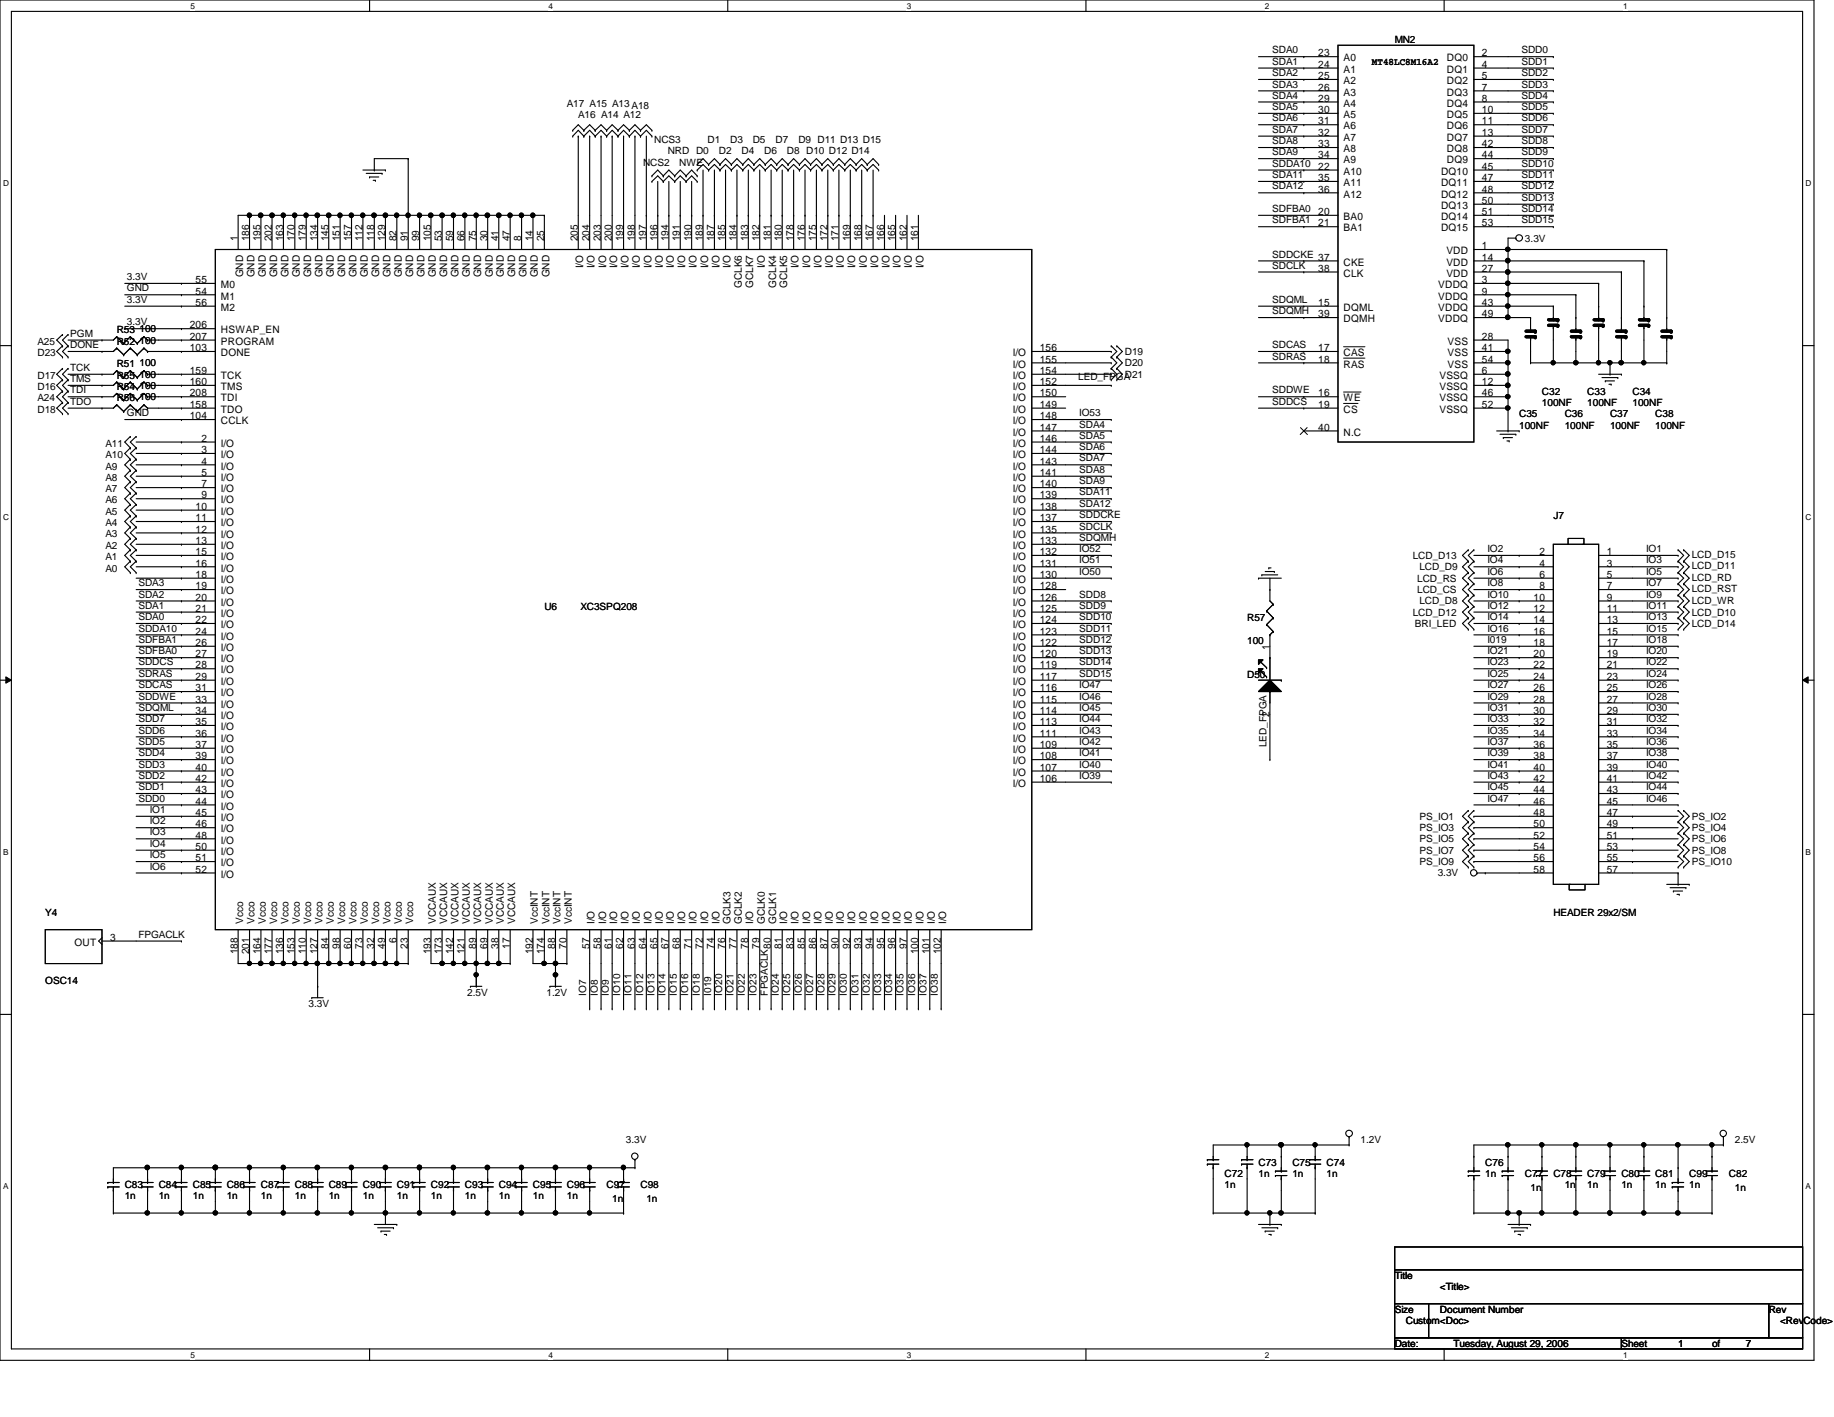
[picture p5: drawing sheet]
<svg xmlns="http://www.w3.org/2000/svg" width="279mm" height="216mm" viewBox="0 0 279 216" stroke-linecap="round" stroke-linejoin="round" font-family="sans-serif">
<defs><g id="words">
<g font-size="1.6">
<text x="200.8" y="8.6">23</text>
<text x="200.8" y="10.3">24</text>
<text x="204.7" y="9.4">A0</text>
<text x="204.7" y="11.1">A1</text>
<text x="220.4" y="9.4">DQ0</text>
<text x="220.4" y="11.1">DQ1</text>
<text x="225.8" y="8.6">2</text>
<text x="225.8" y="10.3">4</text>
<text x="200.8" y="12.1">25</text>
<text x="200.8" y="13.8">26</text>
<text x="200.8" y="15.5">29</text>
<text x="200.8" y="17.2">30</text>
<text x="204.7" y="12.8">A2</text>
<text x="204.7" y="14.6">A3</text>
<text x="204.7" y="16.3">A4</text>
<text x="204.7" y="18">A5</text>
<text x="220.4" y="12.8">DQ2</text>
<text x="220.4" y="14.6">DQ3</text>
<text x="220.4" y="16.3">DQ4</text>
<text x="220.4" y="18">DQ5</text>
<text x="225.8" y="12.1">5</text>
<text x="225.8" y="13.8">7</text>
<text x="225.8" y="15.5">8</text>
<text x="225.8" y="17.2">10</text>
<text x="200.8" y="19">31</text>
<text x="200.8" y="20.7">32</text>
<text x="200.8" y="22.4">33</text>
<text x="204.7" y="19.7">A6</text>
<text x="204.7" y="21.5">A7</text>
<text x="204.7" y="23.2">A8</text>
<text x="220.4" y="19.7">DQ6</text>
<text x="220.4" y="21.5">DQ7</text>
<text x="220.4" y="23.2">DQ8</text>
<text x="225.8" y="19">11</text>
<text x="225.8" y="20.7">13</text>
<text x="225.8" y="22.4">42</text>
<text x="200.8" y="24.1">34</text>
<text x="200.8" y="25.9">22</text>
<text x="200.8" y="29.3">36</text>
<text x="200.8" y="27.6">35</text>
<text x="204.7" y="24.9">A9</text>
<text x="204.7" y="26.6">A10</text>
<text x="204.7" y="28.4">A11</text>
<text x="219.5" y="26.6">DQ10</text>
<text x="219.5" y="28.4">DQ11</text>
<text x="220.4" y="24.9">DQ9</text>
<text x="225.8" y="24.1">44</text>
<text x="225.8" y="25.9">45</text>
<text x="225.8" y="27.6">47</text>
<text x="225.8" y="29.3">48</text>
<text x="200.8" y="32.8">20</text>
<text x="200.8" y="34.5">21</text>
<text x="204.7" y="33.5">BA0</text>
<text x="204.7" y="30.1">A12</text>
<text x="204.7" y="35.3">BA1</text>
<text x="219.5" y="30.1">DQ12</text>
<text x="219.5" y="31.8">DQ13</text>
<text x="219.5" y="33.5">DQ14</text>
<text x="219.5" y="35.3">DQ15</text>
<text x="225.8" y="31.1">50</text>
<text x="225.8" y="32.8">51</text>
<text x="225.8" y="34.5">53</text>
<text x="36.2" y="36.8" transform="rotate(-90 36.2 36.8)">1</text>
<text x="38" y="36.8" transform="rotate(-90 38 36.8)">186</text>
<text x="39.7" y="36.8" transform="rotate(-90 39.7 36.8)">195</text>
<text x="41.4" y="36.8" transform="rotate(-90 41.4 36.8)">202</text>
<text x="43.1" y="36.8" transform="rotate(-90 43.1 36.8)">163</text>
<text x="44.9" y="36.8" transform="rotate(-90 44.9 36.8)">170</text>
<text x="46.6" y="36.8" transform="rotate(-90 46.6 36.8)">179</text>
<text x="48.3" y="36.8" transform="rotate(-90 48.3 36.8)">134</text>
<text x="50" y="36.8" transform="rotate(-90 50 36.8)">145</text>
<text x="51.8" y="36.8" transform="rotate(-90 51.8 36.8)">151</text>
<text x="53.5" y="36.8" transform="rotate(-90 53.5 36.8)">157</text>
<text x="55.2" y="36.8" transform="rotate(-90 55.2 36.8)">112</text>
<text x="57" y="36.8" transform="rotate(-90 57 36.8)">118</text>
<text x="58.7" y="36.8" transform="rotate(-90 58.7 36.8)">129</text>
<text x="60.4" y="36.8" transform="rotate(-90 60.4 36.8)">82</text>
<text x="62.1" y="36.8" transform="rotate(-90 62.1 36.8)">91</text>
<text x="63.9" y="36.8" transform="rotate(-90 63.9 36.8)">99</text>
<text x="65.6" y="36.8" transform="rotate(-90 65.6 36.8)">105</text>
<text x="67.3" y="36.8" transform="rotate(-90 67.3 36.8)">53</text>
<text x="69" y="36.8" transform="rotate(-90 69 36.8)">59</text>
<text x="70.8" y="36.8" transform="rotate(-90 70.8 36.8)">66</text>
<text x="72.5" y="36.8" transform="rotate(-90 72.5 36.8)">75</text>
<text x="74.3" y="36.8" transform="rotate(-90 74.3 36.8)">30</text>
<text x="75.9" y="36.8" transform="rotate(-90 75.9 36.8)">41</text>
<text x="77.7" y="36.8" transform="rotate(-90 77.7 36.8)">47</text>
<text x="79.4" y="36.8" transform="rotate(-90 79.4 36.8)">8</text>
<text x="81.2" y="36.8" transform="rotate(-90 81.2 36.8)">14</text>
<text x="82.9" y="36.8" transform="rotate(-90 82.9 36.8)">25</text>
<text x="88.1" y="36.8" transform="rotate(-90 88.1 36.8)">205</text>
<text x="88.9" y="40.9" transform="rotate(-90 88.9 40.9)">I/O</text>
<text x="89.8" y="36.8" transform="rotate(-90 89.8 36.8)">204</text>
<text x="90.6" y="40.9" transform="rotate(-90 90.6 40.9)">I/O</text>
<text x="91.5" y="36.8" transform="rotate(-90 91.5 36.8)">203</text>
<text x="92.3" y="40.9" transform="rotate(-90 92.3 40.9)">I/O</text>
<text x="93.2" y="36.8" transform="rotate(-90 93.2 36.8)">200</text>
<text x="94" y="40.9" transform="rotate(-90 94 40.9)">I/O</text>
<text x="95" y="36.8" transform="rotate(-90 95 36.8)">199</text>
<text x="95.8" y="40.9" transform="rotate(-90 95.8 40.9)">I/O</text>
<text x="96.7" y="36.8" transform="rotate(-90 96.7 36.8)">198</text>
<text x="97.5" y="40.9" transform="rotate(-90 97.5 40.9)">I/O</text>
<text x="98.4" y="36.8" transform="rotate(-90 98.4 36.8)">197</text>
<text x="99.2" y="40.9" transform="rotate(-90 99.2 40.9)">I/O</text>
<text x="100.2" y="36.8" transform="rotate(-90 100.2 36.8)">196</text>
<text x="101" y="40.9" transform="rotate(-90 101 40.9)">I/O</text>
<text x="101.9" y="36.8" transform="rotate(-90 101.9 36.8)">194</text>
<text x="102.7" y="40.9" transform="rotate(-90 102.7 40.9)">I/O</text>
<text x="103.6" y="36.8" transform="rotate(-90 103.6 36.8)">191</text>
<text x="104.4" y="40.9" transform="rotate(-90 104.4 40.9)">I/O</text>
<text x="105.3" y="36.8" transform="rotate(-90 105.3 36.8)">190</text>
<text x="106.1" y="40.9" transform="rotate(-90 106.1 40.9)">I/O</text>
<text x="107.1" y="36.8" transform="rotate(-90 107.1 36.8)">189</text>
<text x="107.9" y="40.9" transform="rotate(-90 107.9 40.9)">I/O</text>
<text x="108.8" y="36.8" transform="rotate(-90 108.8 36.8)">187</text>
<text x="109.6" y="40.9" transform="rotate(-90 109.6 40.9)">I/O</text>
<text x="110.5" y="36.8" transform="rotate(-90 110.5 36.8)">185</text>
<text x="111.3" y="40.9" transform="rotate(-90 111.3 40.9)">I/O</text>
<text x="112.2" y="36.8" transform="rotate(-90 112.2 36.8)">184</text>
<text x="114" y="36.8" transform="rotate(-90 114 36.8)">183</text>
<text x="115.7" y="36.8" transform="rotate(-90 115.7 36.8)">182</text>
<text x="116.5" y="40.9" transform="rotate(-90 116.5 40.9)">I/O</text>
<text x="117.4" y="36.8" transform="rotate(-90 117.4 36.8)">181</text>
<text x="119.1" y="36.8" transform="rotate(-90 119.1 36.8)">180</text>
<text x="120.9" y="36.8" transform="rotate(-90 120.9 36.8)">178</text>
<text x="121.7" y="40.9" transform="rotate(-90 121.7 40.9)">I/O</text>
<text x="122.6" y="36.8" transform="rotate(-90 122.6 36.8)">176</text>
<text x="123.4" y="40.9" transform="rotate(-90 123.4 40.9)">I/O</text>
<text x="124.3" y="36.8" transform="rotate(-90 124.3 36.8)">175</text>
<text x="125.1" y="40.9" transform="rotate(-90 125.1 40.9)">I/O</text>
<text x="126.1" y="36.8" transform="rotate(-90 126.1 36.8)">172</text>
<text x="126.9" y="40.9" transform="rotate(-90 126.9 40.9)">I/O</text>
<text x="127.8" y="36.8" transform="rotate(-90 127.8 36.8)">171</text>
<text x="128.6" y="40.9" transform="rotate(-90 128.6 40.9)">I/O</text>
<text x="129.5" y="36.8" transform="rotate(-90 129.5 36.8)">169</text>
<text x="130.3" y="40.9" transform="rotate(-90 130.3 40.9)">I/O</text>
<text x="131.2" y="36.8" transform="rotate(-90 131.2 36.8)">168</text>
<text x="132" y="40.9" transform="rotate(-90 132 40.9)">I/O</text>
<text x="133" y="36.8" transform="rotate(-90 133 36.8)">167</text>
<text x="133.8" y="40.9" transform="rotate(-90 133.8 40.9)">I/O</text>
<text x="134.7" y="36.8" transform="rotate(-90 134.7 36.8)">166</text>
<text x="135.5" y="40.9" transform="rotate(-90 135.5 40.9)">I/O</text>
<text x="136.4" y="36.8" transform="rotate(-90 136.4 36.8)">165</text>
<text x="137.2" y="40.9" transform="rotate(-90 137.2 40.9)">I/O</text>
<text x="138.1" y="36.8" transform="rotate(-90 138.1 36.8)">162</text>
<text x="138.9" y="40.9" transform="rotate(-90 138.9 40.9)">I/O</text>
<text x="139.9" y="36.8" transform="rotate(-90 139.9 36.8)">161</text>
<text x="140.7" y="40.9" transform="rotate(-90 140.7 40.9)">I/O</text>
<text x="200.8" y="41.4">38</text>
<text x="200.8" y="39.7">37</text>
<text x="204.7" y="40.5">CKE</text>
<text x="220.3" y="38.7">VDD</text>
<text x="220.3" y="40.5">VDD</text>
<text x="225.8" y="38">1</text>
<text x="225.8" y="41.4">27</text>
<text x="225.8" y="39.7">14</text>
<text x="29.8" y="46.6">56</text>
<text x="29.8" y="44.9">54</text>
<text x="29.8" y="43.1">55</text>
<text x="33.7" y="47.4">M2</text>
<text x="33.7" y="45.6">M1</text>
<text x="33.7" y="43.9">M0</text>
<text x="37" y="42.2" transform="rotate(-90 37 42.2)">GND</text>
<text x="38.8" y="42.2" transform="rotate(-90 38.8 42.2)">GND</text>
<text x="40.5" y="42.2" transform="rotate(-90 40.5 42.2)">GND</text>
<text x="42.2" y="42.2" transform="rotate(-90 42.2 42.2)">GND</text>
<text x="43.9" y="42.2" transform="rotate(-90 43.9 42.2)">GND</text>
<text x="45.7" y="42.2" transform="rotate(-90 45.7 42.2)">GND</text>
<text x="47.4" y="42.2" transform="rotate(-90 47.4 42.2)">GND</text>
<text x="49.1" y="42.2" transform="rotate(-90 49.1 42.2)">GND</text>
<text x="50.8" y="42.2" transform="rotate(-90 50.8 42.2)">GND</text>
<text x="52.6" y="42.2" transform="rotate(-90 52.6 42.2)">GND</text>
<text x="54.3" y="42.2" transform="rotate(-90 54.3 42.2)">GND</text>
<text x="56" y="42.2" transform="rotate(-90 56 42.2)">GND</text>
<text x="57.8" y="42.2" transform="rotate(-90 57.8 42.2)">GND</text>
<text x="59.5" y="42.2" transform="rotate(-90 59.5 42.2)">GND</text>
<text x="61.2" y="42.2" transform="rotate(-90 61.2 42.2)">GND</text>
<text x="62.9" y="42.2" transform="rotate(-90 62.9 42.2)">GND</text>
<text x="64.7" y="42.2" transform="rotate(-90 64.7 42.2)">GND</text>
<text x="66.4" y="42.2" transform="rotate(-90 66.4 42.2)">GND</text>
<text x="68.1" y="42.2" transform="rotate(-90 68.1 42.2)">GND</text>
<text x="69.8" y="42.2" transform="rotate(-90 69.8 42.2)">GND</text>
<text x="71.6" y="42.2" transform="rotate(-90 71.6 42.2)">GND</text>
<text x="73.3" y="42.2" transform="rotate(-90 73.3 42.2)">GND</text>
<text x="75.1" y="42.2" transform="rotate(-90 75.1 42.2)">GND</text>
<text x="76.8" y="42.2" transform="rotate(-90 76.8 42.2)">GND</text>
<text x="78.5" y="42.2" transform="rotate(-90 78.5 42.2)">GND</text>
<text x="80.2" y="42.2" transform="rotate(-90 80.2 42.2)">GND</text>
<text x="82" y="42.2" transform="rotate(-90 82 42.2)">GND</text>
<text x="83.7" y="42.2" transform="rotate(-90 83.7 42.2)">GND</text>
<text x="113" y="43.9" transform="rotate(-90 113 43.9)">GCLK6</text>
<text x="114.8" y="43.9" transform="rotate(-90 114.8 43.9)">GCLK7</text>
<text x="118.2" y="43.9" transform="rotate(-90 118.2 43.9)">GCLK4</text>
<text x="119.9" y="43.9" transform="rotate(-90 119.9 43.9)">GCLK5</text>
<text x="200.8" y="46.6">15</text>
<text x="204.7" y="42.2">CLK</text>
<text x="204.7" y="47.4">DQML</text>
<text x="219.1" y="43.9">VDDQ</text>
<text x="219.1" y="45.6">VDDQ</text>
<text x="219.1" y="47.4">VDDQ</text>
<text x="220.3" y="42.2">VDD</text>
<text x="225.8" y="43.1">3</text>
<text x="225.8" y="44.9">9</text>
<text x="225.8" y="46.6">43</text>
<text x="28.9" y="50">206</text>
<text x="28.9" y="53.5">103</text>
<text x="28.9" y="51.8">207</text>
<text x="33.7" y="50.8">HSWAP_EN</text>
<text x="33.7" y="52.5">PROGRAM</text>
<text x="158.4" y="53.5">156</text>
<text x="200.8" y="48.3">39</text>
<text x="200.8" y="53.5">17</text>
<text x="204.7" y="49.1">DQMH</text>
<text x="219.1" y="49.1">VDDQ</text>
<text x="220.5" y="52.5">VSS</text>
<text x="225.8" y="51.8">28</text>
<text x="225.8" y="53.5">41</text>
<text x="225.8" y="48.3">49</text>
<text x="28.9" y="58.7">160</text>
<text x="28.9" y="57">159</text>
<text x="33.7" y="59.4">TMS</text>
<text x="33.7" y="54.3">DONE</text>
<text x="33.7" y="57.7">TCK</text>
<text x="154.3" y="56">I/O</text>
<text x="154.3" y="57.7">I/O</text>
<text x="154.3" y="59.4">I/O</text>
<text x="154.3" y="54.3">I/O</text>
<text x="158.4" y="55.2">155</text>
<text x="158.4" y="57">154</text>
<text x="158.4" y="58.7">152</text>
<text x="200.8" y="55.2">18</text>
<text x="204.7" y="54.3">CAS</text>
<text x="204.7" y="56">RAS</text>
<text x="219.3" y="57.7">VSSQ</text>
<text x="219.3" y="59.4">VSSQ</text>
<text x="220.5" y="54.3">VSS</text>
<text x="220.5" y="56">VSS</text>
<text x="225.8" y="57">6</text>
<text x="225.8" y="58.7">12</text>
<text x="225.8" y="55.2">54</text>
<text x="28.9" y="63.9">104</text>
<text x="28.9" y="62.1">158</text>
<text x="28.9" y="60.4">208</text>
<text x="33.7" y="64.6">CCLK</text>
<text x="33.7" y="62.9">TDO</text>
<text x="33.7" y="61.2">TDI</text>
<text x="154.3" y="61.2">I/O</text>
<text x="154.3" y="62.9">I/O</text>
<text x="154.3" y="64.6">I/O</text>
<text x="158.4" y="60.4">150</text>
<text x="158.4" y="62.1">149</text>
<text x="158.4" y="63.9">148</text>
<text x="158.4" y="65.6">147</text>
<text x="200.8" y="65.6">40</text>
<text x="200.8" y="60.4">16</text>
<text x="200.8" y="62.1">19</text>
<text x="204.7" y="61.2">WE</text>
<text x="204.7" y="62.9">CS</text>
<text x="219.3" y="61.2">VSSQ</text>
<text x="219.3" y="62.9">VSSQ</text>
<text x="225.8" y="60.4">46</text>
<text x="225.8" y="62.1">52</text>
<text x="30.7" y="70.8">4</text>
<text x="30.7" y="69">3</text>
<text x="30.7" y="67.3">2</text>
<text x="33.7" y="71.5">I/O</text>
<text x="33.7" y="69.8">I/O</text>
<text x="33.7" y="68.1">I/O</text>
<text x="154.3" y="66.4">I/O</text>
<text x="154.3" y="71.5">I/O</text>
<text x="154.3" y="68.1">I/O</text>
<text x="154.3" y="69.8">I/O</text>
<text x="158.4" y="70.8">143</text>
<text x="158.4" y="67.3">146</text>
<text x="158.4" y="69">144</text>
<text x="204.7" y="66.4">N.C</text>
<text x="29.8" y="77.7">10</text>
<text x="30.7" y="75.9">9</text>
<text x="30.7" y="74.3">7</text>
<text x="30.7" y="72.5">5</text>
<text x="33.7" y="76.7">I/O</text>
<text x="33.7" y="75">I/O</text>
<text x="33.7" y="73.3">I/O</text>
<text x="154.3" y="73.3">I/O</text>
<text x="154.3" y="75">I/O</text>
<text x="154.3" y="76.7">I/O</text>
<text x="158.4" y="72.5">141</text>
<text x="158.4" y="74.3">140</text>
<text x="158.4" y="75.9">139</text>
<text x="158.4" y="77.7">138</text>
<text x="29.8" y="82.9">13</text>
<text x="29.8" y="81.2">12</text>
<text x="29.8" y="79.4">11</text>
<text x="33.7" y="83.7">I/O</text>
<text x="33.7" y="81.9">I/O</text>
<text x="33.7" y="80.2">I/O</text>
<text x="33.7" y="78.4">I/O</text>
<text x="154.3" y="78.4">I/O</text>
<text x="154.3" y="81.9">I/O</text>
<text x="154.3" y="83.7">I/O</text>
<text x="154.3" y="80.2">I/O</text>
<text x="158.4" y="81.2">135</text>
<text x="158.4" y="82.9">133</text>
<text x="158.4" y="79.4">137</text>
<text x="29.8" y="89.8">19</text>
<text x="29.8" y="88.1">18</text>
<text x="29.8" y="86.3">16</text>
<text x="29.8" y="84.6">15</text>
<text x="33.7" y="88.8">I/O</text>
<text x="33.7" y="87.1">I/O</text>
<text x="33.7" y="85.3">I/O</text>
<text x="154.3" y="87.1">I/O</text>
<text x="154.3" y="88.8">I/O</text>
<text x="154.3" y="85.3">I/O</text>
<text x="158.4" y="86.3">131</text>
<text x="158.4" y="88.1">130</text>
<text x="158.4" y="89.8">128</text>
<text x="158.4" y="84.6">132</text>
<text x="234.5" y="84.6">2</text>
<text x="234.5" y="86.3">4</text>
<text x="234.5" y="88.1">6</text>
<text x="234.5" y="89.8">8</text>
<text x="244.8" y="84.6">1</text>
<text x="244.8" y="86.3">3</text>
<text x="244.8" y="88.1">5</text>
<text x="244.8" y="89.8">7</text>
<text x="29.8" y="91.5">20</text>
<text x="29.8" y="93.2">21</text>
<text x="29.8" y="95">22</text>
<text x="33.7" y="90.6">I/O</text>
<text x="33.7" y="92.3">I/O</text>
<text x="33.7" y="94">I/O</text>
<text x="33.7" y="95.7">I/O</text>
<text x="154.3" y="92.3">I/O</text>
<text x="154.3" y="94">I/O</text>
<text x="154.3" y="95.7">I/O</text>
<text x="154.3" y="90.6">I/O</text>
<text x="158.4" y="91.5">126</text>
<text x="158.4" y="93.2">125</text>
<text x="158.4" y="95">124</text>
<text x="233.6" y="91.5">10</text>
<text x="233.6" y="93.2">12</text>
<text x="233.6" y="95">14</text>
<text x="244.8" y="91.5">9</text>
<text x="244.8" y="93.2">11</text>
<text x="244.8" y="95">13</text>
<text x="29.8" y="96.7">24</text>
<text x="29.8" y="98.4">26</text>
<text x="29.8" y="100.2">27</text>
<text x="29.8" y="101.9">28</text>
<text x="33.7" y="97.5">I/O</text>
<text x="33.7" y="99.2">I/O</text>
<text x="33.7" y="100.9">I/O</text>
<text x="154.3" y="97.5">I/O</text>
<text x="154.3" y="99.2">I/O</text>
<text x="154.3" y="100.9">I/O</text>
<text x="158.4" y="96.7">123</text>
<text x="158.4" y="98.4">122</text>
<text x="158.4" y="100.2">120</text>
<text x="158.4" y="101.9">119</text>
<text x="193.4" y="99" transform="rotate(-90 193.4 99)">1</text>
<text x="233.6" y="96.7">16</text>
<text x="233.6" y="98.4">18</text>
<text x="233.6" y="100.2">20</text>
<text x="233.6" y="101.9">22</text>
<text x="244.8" y="96.7">15</text>
<text x="244.8" y="98.4">17</text>
<text x="244.8" y="100.2">19</text>
<text x="244.8" y="101.9">21</text>
<text x="29.8" y="103.6">29</text>
<text x="29.8" y="105.3">31</text>
<text x="29.8" y="107.1">33</text>
<text x="33.7" y="102.6">I/O</text>
<text x="33.7" y="104.4">I/O</text>
<text x="33.7" y="106.1">I/O</text>
<text x="33.7" y="107.8">I/O</text>
<text x="154.3" y="104.4">I/O</text>
<text x="154.3" y="106.1">I/O</text>
<text x="154.3" y="107.8">I/O</text>
<text x="154.3" y="102.6">I/O</text>
<text x="158.4" y="103.6">117</text>
<text x="158.4" y="105.3">116</text>
<text x="158.4" y="107.1">115</text>
<text x="233.6" y="103.6">24</text>
<text x="233.6" y="105.3">26</text>
<text x="233.6" y="107.1">28</text>
<text x="244.8" y="103.6">23</text>
<text x="244.8" y="105.3">25</text>
<text x="244.8" y="107.1">27</text>
<text x="29.8" y="108.8">34</text>
<text x="29.8" y="110.5">35</text>
<text x="29.8" y="112.2">36</text>
<text x="29.8" y="114">37</text>
<text x="33.7" y="109.6">I/O</text>
<text x="33.7" y="111.3">I/O</text>
<text x="33.7" y="113">I/O</text>
<text x="154.3" y="111.3">I/O</text>
<text x="154.3" y="109.6">I/O</text>
<text x="154.3" y="113">I/O</text>
<text x="158.4" y="114">109</text>
<text x="158.4" y="110.5">113</text>
<text x="158.4" y="108.8">114</text>
<text x="158.4" y="112.2">111</text>
<text x="193.4" y="109.2" transform="rotate(-90 193.4 109.2)">2</text>
<text x="233.6" y="108.8">30</text>
<text x="233.6" y="110.5">32</text>
<text x="233.6" y="112.2">34</text>
<text x="233.6" y="114">36</text>
<text x="244.8" y="108.8">29</text>
<text x="244.8" y="110.5">31</text>
<text x="244.8" y="112.2">33</text>
<text x="244.8" y="114">35</text>
<text x="29.8" y="115.7">39</text>
<text x="29.8" y="117.4">40</text>
<text x="29.8" y="119.1">42</text>
<text x="33.7" y="114.7">I/O</text>
<text x="33.7" y="116.5">I/O</text>
<text x="33.7" y="118.2">I/O</text>
<text x="33.7" y="119.9">I/O</text>
<text x="154.3" y="114.7">I/O</text>
<text x="154.3" y="116.5">I/O</text>
<text x="154.3" y="118.2">I/O</text>
<text x="154.3" y="119.9">I/O</text>
<text x="158.4" y="115.7">108</text>
<text x="158.4" y="117.4">107</text>
<text x="158.4" y="119.1">106</text>
<text x="233.6" y="115.7">38</text>
<text x="233.6" y="117.4">40</text>
<text x="233.6" y="119.1">42</text>
<text x="244.8" y="115.7">37</text>
<text x="244.8" y="117.4">39</text>
<text x="244.8" y="119.1">41</text>
<text x="29.8" y="124.3">45</text>
<text x="29.8" y="122.6">44</text>
<text x="29.8" y="120.9">43</text>
<text x="33.7" y="125.1">I/O</text>
<text x="33.7" y="123.4">I/O</text>
<text x="33.7" y="121.6">I/O</text>
<text x="233.6" y="120.9">44</text>
<text x="233.6" y="122.6">46</text>
<text x="233.6" y="124.3">48</text>
<text x="244.8" y="120.9">43</text>
<text x="244.8" y="122.6">45</text>
<text x="244.8" y="124.3">47</text>
<text x="29.8" y="127.8">48</text>
<text x="29.8" y="126.1">46</text>
<text x="29.8" y="129.5">50</text>
<text x="29.8" y="131.2">51</text>
<text x="33.7" y="128.5">I/O</text>
<text x="33.7" y="126.8">I/O</text>
<text x="33.7" y="130.3">I/O</text>
<text x="33.7" y="132">I/O</text>
<text x="233.6" y="126.1">50</text>
<text x="233.6" y="127.8">52</text>
<text x="233.6" y="129.5">54</text>
<text x="233.6" y="131.2">56</text>
<text x="244.8" y="126.1">49</text>
<text x="244.8" y="127.8">51</text>
<text x="244.8" y="129.5">53</text>
<text x="244.8" y="131.2">55</text>
<text x="29.8" y="133">52</text>
<text x="33.7" y="133.7">I/O</text>
<text x="233.6" y="133">58</text>
<text x="244.8" y="133">57</text>
<text x="16.8" y="143.3">3</text>
<text x="37" y="140.8" transform="rotate(-90 37 140.8)">Vcco</text>
<text x="38.8" y="140.8" transform="rotate(-90 38.8 140.8)">Vcco</text>
<text x="40.5" y="140.8" transform="rotate(-90 40.5 140.8)">Vcco</text>
<text x="42.2" y="140.8" transform="rotate(-90 42.2 140.8)">Vcco</text>
<text x="43.9" y="140.8" transform="rotate(-90 43.9 140.8)">Vcco</text>
<text x="45.7" y="140.8" transform="rotate(-90 45.7 140.8)">Vcco</text>
<text x="47.4" y="140.8" transform="rotate(-90 47.4 140.8)">Vcco</text>
<text x="49.1" y="140.8" transform="rotate(-90 49.1 140.8)">Vcco</text>
<text x="50.8" y="140.8" transform="rotate(-90 50.8 140.8)">Vcco</text>
<text x="52.6" y="140.8" transform="rotate(-90 52.6 140.8)">Vcco</text>
<text x="54.3" y="140.8" transform="rotate(-90 54.3 140.8)">Vcco</text>
<text x="56" y="140.8" transform="rotate(-90 56 140.8)">Vcco</text>
<text x="57.8" y="140.8" transform="rotate(-90 57.8 140.8)">Vcco</text>
<text x="59.5" y="140.8" transform="rotate(-90 59.5 140.8)">Vcco</text>
<text x="60.4" y="143.7" transform="rotate(-90 60.4 143.7)">6</text>
<text x="61.2" y="140.8" transform="rotate(-90 61.2 140.8)">Vcco</text>
<text x="62.9" y="140.8" transform="rotate(-90 62.9 140.8)">Vcco</text>
<text x="66.4" y="140.8" transform="rotate(-90 66.4 140.8)">VCCAUX</text>
<text x="68.1" y="140.8" transform="rotate(-90 68.1 140.8)">VCCAUX</text>
<text x="69.8" y="140.8" transform="rotate(-90 69.8 140.8)">VCCAUX</text>
<text x="71.6" y="140.8" transform="rotate(-90 71.6 140.8)">VCCAUX</text>
<text x="73.3" y="140.8" transform="rotate(-90 73.3 140.8)">VCCAUX</text>
<text x="75.1" y="140.8" transform="rotate(-90 75.1 140.8)">VCCAUX</text>
<text x="76.8" y="140.8" transform="rotate(-90 76.8 140.8)">VCCAUX</text>
<text x="78.5" y="140.8" transform="rotate(-90 78.5 140.8)">VCCAUX</text>
<text x="82" y="140.8" transform="rotate(-90 82 140.8)">VccINT</text>
<text x="83.7" y="140.8" transform="rotate(-90 83.7 140.8)">VccINT</text>
<text x="85.4" y="140.8" transform="rotate(-90 85.4 140.8)">VccINT</text>
<text x="87.1" y="140.8" transform="rotate(-90 87.1 140.8)">VccINT</text>
<text x="90.6" y="140.8" transform="rotate(-90 90.6 140.8)">I/O</text>
<text x="92.3" y="140.8" transform="rotate(-90 92.3 140.8)">I/O</text>
<text x="94" y="140.8" transform="rotate(-90 94 140.8)">I/O</text>
<text x="95.8" y="140.8" transform="rotate(-90 95.8 140.8)">I/O</text>
<text x="97.5" y="140.8" transform="rotate(-90 97.5 140.8)">I/O</text>
<text x="99.2" y="140.8" transform="rotate(-90 99.2 140.8)">I/O</text>
<text x="101" y="140.8" transform="rotate(-90 101 140.8)">I/O</text>
<text x="102.7" y="140.8" transform="rotate(-90 102.7 140.8)">I/O</text>
<text x="104.4" y="140.8" transform="rotate(-90 104.4 140.8)">I/O</text>
<text x="106.1" y="140.8" transform="rotate(-90 106.1 140.8)">I/O</text>
<text x="107.9" y="140.8" transform="rotate(-90 107.9 140.8)">I/O</text>
<text x="109.6" y="140.8" transform="rotate(-90 109.6 140.8)">I/O</text>
<text x="111.3" y="140.8" transform="rotate(-90 111.3 140.8)">GCLK3</text>
<text x="113" y="140.8" transform="rotate(-90 113 140.8)">GCLK2</text>
<text x="114.8" y="140.8" transform="rotate(-90 114.8 140.8)">I/O</text>
<text x="116.5" y="140.8" transform="rotate(-90 116.5 140.8)">GCLK0</text>
<text x="118.2" y="140.8" transform="rotate(-90 118.2 140.8)">GCLK1</text>
<text x="119.9" y="140.8" transform="rotate(-90 119.9 140.8)">I/O</text>
<text x="121.7" y="140.8" transform="rotate(-90 121.7 140.8)">I/O</text>
<text x="123.4" y="140.8" transform="rotate(-90 123.4 140.8)">I/O</text>
<text x="125.1" y="140.8" transform="rotate(-90 125.1 140.8)">I/O</text>
<text x="126.9" y="140.8" transform="rotate(-90 126.9 140.8)">I/O</text>
<text x="128.6" y="140.8" transform="rotate(-90 128.6 140.8)">I/O</text>
<text x="130.3" y="140.8" transform="rotate(-90 130.3 140.8)">I/O</text>
<text x="132" y="140.8" transform="rotate(-90 132 140.8)">I/O</text>
<text x="133.8" y="140.8" transform="rotate(-90 133.8 140.8)">I/O</text>
<text x="135.5" y="140.8" transform="rotate(-90 135.5 140.8)">I/O</text>
<text x="137.2" y="140.8" transform="rotate(-90 137.2 140.8)">I/O</text>
<text x="138.9" y="140.8" transform="rotate(-90 138.9 140.8)">I/O</text>
<text x="140.7" y="140.8" transform="rotate(-90 140.7 140.8)">I/O</text>
<text x="142.4" y="140.8" transform="rotate(-90 142.4 140.8)">I/O</text>
<text x="144.1" y="140.8" transform="rotate(-90 144.1 140.8)">I/O</text>
<text x="11.3" y="144.1">OUT</text>
<text x="36.2" y="145.4" transform="rotate(-90 36.2 145.4)">188</text>
<text x="38" y="145.4" transform="rotate(-90 38 145.4)">201</text>
<text x="39.7" y="145.4" transform="rotate(-90 39.7 145.4)">164</text>
<text x="41.4" y="145.4" transform="rotate(-90 41.4 145.4)">177</text>
<text x="43.1" y="145.4" transform="rotate(-90 43.1 145.4)">136</text>
<text x="44.9" y="145.4" transform="rotate(-90 44.9 145.4)">153</text>
<text x="46.6" y="145.4" transform="rotate(-90 46.6 145.4)">110</text>
<text x="48.3" y="145.4" transform="rotate(-90 48.3 145.4)">127</text>
<text x="50" y="144.6" transform="rotate(-90 50 144.6)">84</text>
<text x="51.8" y="144.6" transform="rotate(-90 51.8 144.6)">98</text>
<text x="53.5" y="144.6" transform="rotate(-90 53.5 144.6)">60</text>
<text x="55.2" y="144.6" transform="rotate(-90 55.2 144.6)">73</text>
<text x="57" y="144.6" transform="rotate(-90 57 144.6)">32</text>
<text x="58.7" y="144.6" transform="rotate(-90 58.7 144.6)">49</text>
<text x="62.1" y="144.6" transform="rotate(-90 62.1 144.6)">23</text>
<text x="65.6" y="145.4" transform="rotate(-90 65.6 145.4)">193</text>
<text x="67.3" y="145.4" transform="rotate(-90 67.3 145.4)">173</text>
<text x="69" y="145.4" transform="rotate(-90 69 145.4)">142</text>
<text x="70.8" y="145.4" transform="rotate(-90 70.8 145.4)">121</text>
<text x="72.5" y="144.6" transform="rotate(-90 72.5 144.6)">89</text>
<text x="74.3" y="144.6" transform="rotate(-90 74.3 144.6)">69</text>
<text x="75.9" y="144.6" transform="rotate(-90 75.9 144.6)">38</text>
<text x="77.7" y="144.6" transform="rotate(-90 77.7 144.6)">17</text>
<text x="81.2" y="145.4" transform="rotate(-90 81.2 145.4)">192</text>
<text x="82.9" y="145.4" transform="rotate(-90 82.9 145.4)">174</text>
<text x="84.6" y="144.6" transform="rotate(-90 84.6 144.6)">88</text>
<text x="86.3" y="144.6" transform="rotate(-90 86.3 144.6)">70</text>
<text x="89.8" y="144.6" transform="rotate(-90 89.8 144.6)">57</text>
<text x="91.5" y="144.6" transform="rotate(-90 91.5 144.6)">58</text>
<text x="93.2" y="144.6" transform="rotate(-90 93.2 144.6)">61</text>
<text x="95" y="144.6" transform="rotate(-90 95 144.6)">62</text>
<text x="96.7" y="144.6" transform="rotate(-90 96.7 144.6)">63</text>
<text x="98.4" y="144.6" transform="rotate(-90 98.4 144.6)">64</text>
<text x="100.2" y="144.6" transform="rotate(-90 100.2 144.6)">65</text>
<text x="101.9" y="144.6" transform="rotate(-90 101.9 144.6)">67</text>
<text x="103.6" y="144.6" transform="rotate(-90 103.6 144.6)">68</text>
<text x="105.3" y="144.6" transform="rotate(-90 105.3 144.6)">71</text>
<text x="107.1" y="144.6" transform="rotate(-90 107.1 144.6)">72</text>
<text x="108.8" y="144.6" transform="rotate(-90 108.8 144.6)">74</text>
<text x="110.5" y="144.6" transform="rotate(-90 110.5 144.6)">76</text>
<text x="112.2" y="144.6" transform="rotate(-90 112.2 144.6)">77</text>
<text x="114" y="144.6" transform="rotate(-90 114 144.6)">78</text>
<text x="115.7" y="144.6" transform="rotate(-90 115.7 144.6)">79</text>
<text x="117.4" y="144.6" transform="rotate(-90 117.4 144.6)">80</text>
<text x="119.1" y="144.6" transform="rotate(-90 119.1 144.6)">81</text>
<text x="120.9" y="144.6" transform="rotate(-90 120.9 144.6)">83</text>
<text x="122.6" y="144.6" transform="rotate(-90 122.6 144.6)">85</text>
<text x="124.3" y="144.6" transform="rotate(-90 124.3 144.6)">86</text>
<text x="126.1" y="144.6" transform="rotate(-90 126.1 144.6)">87</text>
<text x="127.8" y="144.6" transform="rotate(-90 127.8 144.6)">90</text>
<text x="129.5" y="144.6" transform="rotate(-90 129.5 144.6)">92</text>
<text x="131.2" y="144.6" transform="rotate(-90 131.2 144.6)">93</text>
<text x="133" y="144.6" transform="rotate(-90 133 144.6)">94</text>
<text x="134.7" y="144.6" transform="rotate(-90 134.7 144.6)">95</text>
<text x="136.4" y="144.6" transform="rotate(-90 136.4 144.6)">96</text>
<text x="138.1" y="144.6" transform="rotate(-90 138.1 144.6)">97</text>
<text x="139.9" y="145.4" transform="rotate(-90 139.9 145.4)">100</text>
<text x="141.6" y="145.4" transform="rotate(-90 141.6 145.4)">101</text>
<text x="143.3" y="145.4" transform="rotate(-90 143.3 145.4)">102</text>
</g>
<g font-size="1.5">
<text x="193.8" y="9.9">SDA1</text>
<text x="193.8" y="11.6">SDA2</text>
<text x="193.8" y="8.1">SDA0</text>
<text x="209" y="9.9">MT48LC8M16A2</text>
<text x="212.5" y="6.6">MN2</text>
<text x="231.8" y="8.1">SDD0</text>
<text x="231.8" y="11.6">SDD2</text>
<text x="231.8" y="9.9">SDD1</text>
<text x="86.4" y="16.3">A17 A15 A13 A18</text>
<text x="88.1" y="18">A16 A14 A12</text>
<text x="193.8" y="15">SDA4</text>
<text x="193.8" y="13.3">SDA3</text>
<text x="193.8" y="16.8">SDA5</text>
<text x="231.8" y="16.8">SDD5</text>
<text x="231.8" y="13.3">SDD3</text>
<text x="231.8" y="15">SDD4</text>
<text x="99.7" y="21.8">NCS3</text>
<text x="101.7" y="23.5">NRD D0</text>
<text x="107.8" y="21.8">D1</text>
<text x="109.5" y="23.5">D2</text>
<text x="111.3" y="21.8">D3</text>
<text x="113" y="23.5">D4</text>
<text x="114.7" y="21.8">D5</text>
<text x="116.4" y="23.5">D6</text>
<text x="118.2" y="21.8">D7</text>
<text x="119.9" y="23.5">D8 D10 D12 D14</text>
<text x="121.6" y="21.8">D9 D11 D13 D15</text>
<text x="193.8" y="20.2">SDA7</text>
<text x="193.8" y="23.7">SDA9</text>
<text x="193.8" y="22">SDA8</text>
<text x="193.8" y="18.5">SDA6</text>
<text x="231.8" y="20.2">SDD7</text>
<text x="231.8" y="23.7">SDD9</text>
<text x="231.8" y="22">SDD8</text>
<text x="231.8" y="18.5">SDD6</text>
<text x="98" y="25.2">NCS2</text>
<text x="103.5" y="25.2">NWE</text>
<text x="193.8" y="27.1">SDA11</text>
<text x="193.8" y="28.9">SDA12</text>
<text x="193.8" y="25.4">SDDA10</text>
<text x="231.8" y="25.4">SDD10</text>
<text x="231.8" y="27.1">SDD11</text>
<text x="231.8" y="28.9">SDD12</text>
<text x="193.8" y="34">SDFBA1</text>
<text x="193.8" y="32.3">SDFBA0</text>
<text x="231.8" y="32.3">SDD14</text>
<text x="231.8" y="30.6">SDD13</text>
<text x="231.8" y="34">SDD15</text>
<text x="193.8" y="39.2">SDDCKE</text>
<text x="193.8" y="40.9">SDCLK</text>
<text x="232.3" y="36.8">3.3V</text>
<text x="19.3" y="46.1">3.3V</text>
<text x="19.3" y="42.7">3.3V</text>
<text x="19.3" y="44.4">GND</text>
<text x="193.8" y="46.1">SDQML</text>
<text x="193.8" y="47.9">SDQMH</text>
<text x="5.7" y="52.5">A25</text>
<text x="10.7" y="51.3">PGM</text>
<text x="10.7" y="53">DONE</text>
<text x="17.8" y="50.8">R53</text>
<text x="17.8" y="52.5">R52</text>
<text x="19.3" y="49.6">3.3V</text>
<text x="21.3" y="50.6">100</text>
<text x="21.3" y="52.4">100</text>
<text x="193.8" y="53">SDCAS</text>
<text x="5.7" y="54.3">D23</text>
<text x="5.7" y="59.4">D16</text>
<text x="5.7" y="57.7">D17</text>
<text x="10.7" y="58.2">TMS</text>
<text x="10.7" y="56.5">TCK</text>
<text x="10.7" y="59.9">TDI</text>
<text x="17.8" y="59.4">R54</text>
<text x="17.8" y="56">R51</text>
<text x="17.8" y="57.7">R55</text>
<text x="21.3" y="59.3">100</text>
<text x="21.3" y="55.8">100</text>
<text x="21.3" y="57.5">100</text>
<text x="164.3" y="57.9">LED_FPGA</text>
<text x="171.4" y="57.5">D21</text>
<text x="171.4" y="54.1">D19</text>
<text x="171.4" y="55.8">D20</text>
<text x="193.8" y="59.9">SDDWE</text>
<text x="193.8" y="54.8">SDRAS</text>
<text x="5.7" y="61.2">A24</text>
<text x="5.7" y="62.9">D18</text>
<text x="10.7" y="61.7">TDO</text>
<text x="17.8" y="61.2">R56</text>
<text x="19.3" y="63.4">GND</text>
<text x="21.3" y="61">100</text>
<text x="164.4" y="65.2">SDA4</text>
<text x="164.4" y="63.4">IO53</text>
<text x="193.8" y="61.7">SDDCS</text>
<text x="231.4" y="63.6">C35</text>
<text x="231.4" y="65.3">100NF</text>
<text x="234.9" y="60.1">C32</text>
<text x="234.9" y="61.8">100NF</text>
<text x="238.4" y="63.6">C36</text>
<text x="238.4" y="65.3">100NF</text>
<text x="241.8" y="60.1">C33</text>
<text x="241.8" y="61.8">100NF</text>
<text x="245.3" y="63.6">C37</text>
<text x="245.3" y="65.3">100NF</text>
<text x="248.7" y="60.1">C34</text>
<text x="248.7" y="61.8">100NF</text>
<text x="252.2" y="63.6">C38</text>
<text x="252.2" y="65.3">100NF</text>
<text x="16.1" y="68.1">A11</text>
<text x="16.1" y="69.8">A10</text>
<text x="16.1" y="71.5">A9</text>
<text x="164.4" y="66.8">SDA5</text>
<text x="164.4" y="70.3">SDA7</text>
<text x="164.4" y="68.6">SDA6</text>
<text x="16.1" y="76.7">A6</text>
<text x="16.1" y="73.2">A8</text>
<text x="16.1" y="75">A7</text>
<text x="164.4" y="72.1">SDA8</text>
<text x="164.4" y="75.5">SDA11</text>
<text x="164.4" y="73.8">SDA9</text>
<text x="164.4" y="77.2">SDA12</text>
<text x="16.1" y="81.9">A3</text>
<text x="16.1" y="78.4">A5</text>
<text x="16.1" y="80.2">A4</text>
<text x="16.1" y="83.6">A2</text>
<text x="164.4" y="79">SDDCKE</text>
<text x="164.4" y="82.4">SDQMH</text>
<text x="164.4" y="80.7">SDCLK</text>
<text x="236.6" y="79.1">J7</text>
<text x="16.1" y="85.3">A1</text>
<text x="16.1" y="87.1">A0</text>
<text x="21.1" y="89.3">SDA3</text>
<text x="164.4" y="85.9">IO51</text>
<text x="164.4" y="84.1">IO52</text>
<text x="164.4" y="87.6">IO50</text>
<text x="215.2" y="85.2">LCD_D13</text>
<text x="215.9" y="88.6">LCD_RS</text>
<text x="216.2" y="86.9">LCD_D9</text>
<text x="226.6" y="87.6">IO6</text>
<text x="226.6" y="85.9">IO4</text>
<text x="226.6" y="84.1">IO2</text>
<text x="226.6" y="89.3">IO8</text>
<text x="250.8" y="87.6">IO5</text>
<text x="250.8" y="85.9">IO3</text>
<text x="250.8" y="84.1">IO1</text>
<text x="250.8" y="89.3">IO7</text>
<text x="257.7" y="85">LCD_D15</text>
<text x="257.7" y="86.7">LCD_D11</text>
<text x="257.7" y="88.5">LCD_RD</text>
<text x="21.1" y="94.5">SDA0</text>
<text x="21.1" y="91.1">SDA2</text>
<text x="21.1" y="92.8">SDA1</text>
<text x="82.9" y="93">U6</text>
<text x="88.4" y="93">XC3SPQ208</text>
<text x="164.4" y="92.8">SDD9</text>
<text x="164.4" y="94.5">SDD10</text>
<text x="164.4" y="91.1">SDD8</text>
<text x="190" y="94.7">R57</text>
<text x="215.2" y="93.8">LCD_D12</text>
<text x="215.6" y="95.5">BRI_LED</text>
<text x="215.9" y="90.3">LCD_CS</text>
<text x="216.2" y="92.1">LCD_D8</text>
<text x="226.6" y="91.1">IO10</text>
<text x="226.6" y="92.8">IO12</text>
<text x="226.6" y="94.5">IO14</text>
<text x="250.8" y="91.1">IO9</text>
<text x="250.8" y="92.8">IO11</text>
<text x="250.8" y="94.5">IO13</text>
<text x="257.7" y="95.5">LCD_D14</text>
<text x="257.7" y="92.1">LCD_WR</text>
<text x="257.7" y="93.8">LCD_D10</text>
<text x="257.7" y="90.2">LCD_RST</text>
<text x="21.1" y="101.4">SDDCS</text>
<text x="21.1" y="99.7">SDFBA0</text>
<text x="21.1" y="98">SDFBA1</text>
<text x="21.1" y="96.2">SDDA10</text>
<text x="164.4" y="99.7">SDD13</text>
<text x="164.4" y="96.2">SDD11</text>
<text x="164.4" y="101.4">SDD14</text>
<text x="164.4" y="98">SDD12</text>
<text x="190" y="98.1">100</text>
<text x="226.6" y="96.2">IO16</text>
<text x="226.6" y="98">I019</text>
<text x="226.6" y="99.7">IO21</text>
<text x="226.6" y="101.4">IO23</text>
<text x="250.8" y="96.2">IO15</text>
<text x="250.8" y="98">IO18</text>
<text x="250.8" y="99.7">IO20</text>
<text x="250.8" y="101.4">IO22</text>
<text x="21.1" y="106.6">SDDWE</text>
<text x="21.1" y="104.9">SDCAS</text>
<text x="21.1" y="103.1">SDRAS</text>
<text x="164.4" y="103.1">SDD15</text>
<text x="164.4" y="106.6">IO46</text>
<text x="164.4" y="104.9">IO47</text>
<text x="190" y="103.3">D50</text>
<text x="226.6" y="103.1">IO25</text>
<text x="226.6" y="104.9">IO27</text>
<text x="226.6" y="106.6">IO29</text>
<text x="250.8" y="103.1">IO24</text>
<text x="250.8" y="104.9">IO26</text>
<text x="250.8" y="106.6">IO28</text>
<text x="21.1" y="108.3">SDQML</text>
<text x="21.1" y="110">SDD7</text>
<text x="21.1" y="113.5">SDD5</text>
<text x="21.1" y="111.8">SDD6</text>
<text x="164.4" y="111.8">IO43</text>
<text x="164.4" y="113.5">IO42</text>
<text x="164.4" y="108.3">IO45</text>
<text x="164.4" y="110">IO44</text>
<text x="193" y="113.8" transform="rotate(-90 193 113.8)">LED_FPGA</text>
<text x="226.6" y="111.8">IO35</text>
<text x="226.6" y="110">IO33</text>
<text x="226.6" y="113.5">IO37</text>
<text x="226.6" y="108.3">IO31</text>
<text x="250.8" y="108.3">IO30</text>
<text x="250.8" y="110">IO32</text>
<text x="250.8" y="111.8">IO34</text>
<text x="250.8" y="113.5">IO36</text>
<text x="21.1" y="118.7">SDD2</text>
<text x="21.1" y="115.2">SDD4</text>
<text x="21.1" y="117">SDD3</text>
<text x="164.4" y="117">IO40</text>
<text x="164.4" y="118.7">IO39</text>
<text x="164.4" y="115.2">IO41</text>
<text x="226.6" y="115.2">IO39</text>
<text x="226.6" y="117">IO41</text>
<text x="226.6" y="118.7">IO43</text>
<text x="250.8" y="115.2">IO38</text>
<text x="250.8" y="117">IO40</text>
<text x="250.8" y="118.7">IO42</text>
<text x="21.1" y="120.4">SDD1</text>
<text x="21.1" y="122.1">SDD0</text>
<text x="22.8" y="125.6">IO2</text>
<text x="22.8" y="123.9">IO1</text>
<text x="216.2" y="124.9">PS_IO1</text>
<text x="226.6" y="120.4">IO45</text>
<text x="226.6" y="122.1">IO47</text>
<text x="250.8" y="120.4">IO44</text>
<text x="250.8" y="122.1">IO46</text>
<text x="257.7" y="124.9">PS_IO2</text>
<text x="22.8" y="127.3">IO3</text>
<text x="22.8" y="130.8">IO5</text>
<text x="22.8" y="129">IO4</text>
<text x="216.2" y="126.6">PS_IO3</text>
<text x="216.2" y="128.4">PS_IO5</text>
<text x="216.2" y="130.1">PS_IO7</text>
<text x="216.2" y="131.8">PS_IO9</text>
<text x="257.7" y="126.6">PS_IO4</text>
<text x="257.7" y="128.4">PS_IO6</text>
<text x="257.7" y="130.1">PS_IO8</text>
<text x="257.7" y="131.8">PS_IO10</text>
<text x="22.8" y="132.5">IO6</text>
<text x="219" y="133.5">3.3V</text>
<text x="6.9" y="139.6">Y4</text>
<text x="21.1" y="142.9">FPGACLK</text>
<text x="236.6" y="139.6">HEADER 29x2/SM</text>
<text x="6.9" y="149.9">OSC14</text>
<text x="47" y="153.4">3.3V</text>
<text x="71.2" y="151.7">2.5V</text>
<text x="83.3" y="151.7">1.2V</text>
<text x="89.3" y="151.7" transform="rotate(-90 89.3 151.7)">IO7</text>
<text x="91.1" y="151.7" transform="rotate(-90 91.1 151.7)">IO8</text>
<text x="92.8" y="151.7" transform="rotate(-90 92.8 151.7)">IO9</text>
<text x="94.5" y="151.7" transform="rotate(-90 94.5 151.7)">IO10</text>
<text x="96.2" y="151.7" transform="rotate(-90 96.2 151.7)">IO11</text>
<text x="98" y="151.7" transform="rotate(-90 98 151.7)">IO12</text>
<text x="99.7" y="151.7" transform="rotate(-90 99.7 151.7)">IO13</text>
<text x="101.4" y="151.7" transform="rotate(-90 101.4 151.7)">IO14</text>
<text x="103.1" y="151.7" transform="rotate(-90 103.1 151.7)">IO15</text>
<text x="104.9" y="151.7" transform="rotate(-90 104.9 151.7)">IO16</text>
<text x="106.6" y="151.7" transform="rotate(-90 106.6 151.7)">IO18</text>
<text x="108.3" y="151.7" transform="rotate(-90 108.3 151.7)">I019</text>
<text x="110" y="151.7" transform="rotate(-90 110 151.7)">IO20</text>
<text x="111.8" y="151.7" transform="rotate(-90 111.8 151.7)">IO21</text>
<text x="113.5" y="151.7" transform="rotate(-90 113.5 151.7)">IO22</text>
<text x="115.2" y="151.7" transform="rotate(-90 115.2 151.7)">IO23</text>
<text x="117" y="151.7" transform="rotate(-90 117 151.7)">FPGACLK</text>
<text x="118.7" y="151.7" transform="rotate(-90 118.7 151.7)">IO24</text>
<text x="120.4" y="151.7" transform="rotate(-90 120.4 151.7)">IO25</text>
<text x="122.1" y="151.7" transform="rotate(-90 122.1 151.7)">IO26</text>
<text x="123.9" y="151.7" transform="rotate(-90 123.9 151.7)">IO27</text>
<text x="125.6" y="151.7" transform="rotate(-90 125.6 151.7)">IO28</text>
<text x="127.3" y="151.7" transform="rotate(-90 127.3 151.7)">IO29</text>
<text x="129" y="151.7" transform="rotate(-90 129 151.7)">IO30</text>
<text x="130.8" y="151.7" transform="rotate(-90 130.8 151.7)">IO31</text>
<text x="132.5" y="151.7" transform="rotate(-90 132.5 151.7)">IO32</text>
<text x="134.2" y="151.7" transform="rotate(-90 134.2 151.7)">IO33</text>
<text x="135.9" y="151.7" transform="rotate(-90 135.9 151.7)">IO34</text>
<text x="137.7" y="151.7" transform="rotate(-90 137.7 151.7)">IO35</text>
<text x="139.4" y="151.7" transform="rotate(-90 139.4 151.7)">IO36</text>
<text x="141.1" y="151.7" transform="rotate(-90 141.1 151.7)">IO37</text>
<text x="142.9" y="151.7" transform="rotate(-90 142.9 151.7)">IO38</text>
<text x="95.3" y="174.1">3.3V</text>
<text x="186.6" y="179.3">C72</text>
<text x="191.7" y="177.6">C73</text>
<text x="191.7" y="179.3">1n</text>
<text x="196.9" y="177.6">C75</text>
<text x="196.9" y="179.3">1n</text>
<text x="202.1" y="177.6">C74</text>
<text x="202.1" y="179.3">1n</text>
<text x="207.3" y="174.1">1.2V</text>
<text x="226.3" y="177.6">C76</text>
<text x="226.3" y="179.3">1n</text>
<text x="232.3" y="179.3">C77</text>
<text x="236.6" y="179.3">C78</text>
<text x="241.8" y="179.3">C79</text>
<text x="247" y="179.3">C80</text>
<text x="252.2" y="179.3">C81</text>
<text x="257.3" y="179.3">C99</text>
<text x="263.4" y="179.3">C82</text>
<text x="264.3" y="174.1">2.5V</text>
<text x="19" y="181">C83</text>
<text x="19" y="182.8">1n</text>
<text x="24.2" y="181">C84</text>
<text x="24.2" y="182.8">1n</text>
<text x="29.4" y="181">C85</text>
<text x="29.4" y="182.8">1n</text>
<text x="34.5" y="181">C86</text>
<text x="34.5" y="182.8">1n</text>
<text x="39.8" y="181">C87</text>
<text x="39.8" y="182.8">1n</text>
<text x="44.9" y="181">C88</text>
<text x="44.9" y="182.8">1n</text>
<text x="50.1" y="181">C89</text>
<text x="50.1" y="182.8">1n</text>
<text x="55.3" y="181">C90</text>
<text x="55.3" y="182.8">1n</text>
<text x="60.5" y="181">C91</text>
<text x="60.5" y="182.8">1n</text>
<text x="65.7" y="181">C92</text>
<text x="65.7" y="182.8">1n</text>
<text x="70.8" y="181">C93</text>
<text x="70.8" y="182.8">1n</text>
<text x="76" y="181">C94</text>
<text x="76" y="182.8">1n</text>
<text x="81.2" y="181">C95</text>
<text x="81.2" y="182.8">1n</text>
<text x="86.4" y="181">C96</text>
<text x="86.4" y="182.8">1n</text>
<text x="92.4" y="181">C97</text>
<text x="93.3" y="183.1">1n</text>
<text x="97.6" y="181">C98</text>
<text x="98.5" y="183.1">1n</text>
<text x="186.6" y="181">1n</text>
<text x="233.2" y="181.4">1n</text>
<text x="238.4" y="181">1n</text>
<text x="241.8" y="181">1n</text>
<text x="247" y="181">1n</text>
<text x="252.2" y="181">1n</text>
<text x="257.3" y="181">1n</text>
<text x="264.3" y="181.4">1n</text>
<text x="212.5" y="194.9">Title</text>
<text x="219.4" y="196.6">&lt;Title&gt;</text>
<text x="212.5" y="200">Size</text>
<text x="214.2" y="201.8">Custom&lt;Doc&gt;</text>
<text x="219.4" y="200">Document Number</text>
<text x="269.5" y="200">Rev</text>
<text x="271.2" y="201.8">&lt;RevCode&gt;</text>
<text x="212.5" y="205.2">Date:</text>
<text x="221.4" y="205.2">Tuesday, August 29, 2006</text>
<text x="247" y="205.2">Sheet</text>
<text x="255.7" y="205.2">1</text>
<text x="260.8" y="205.2">of</text>
<text x="266" y="205.2">7</text>
</g>
<g font-size="1.3">
<text x="29" y="1.4">5</text>
<text x="83.6" y="1.4">4</text>
<text x="138.1" y="1.4">3</text>
<text x="192.7" y="1.4">2</text>
<text x="247.3" y="1.4">1</text>
<text x=".5" y="28.3">D</text>
<text x="275.1" y="28.3">D</text>
<text x=".5" y="79.2">C</text>
<text x="275.1" y="79.2">C</text>
<text x=".5" y="130.2">B</text>
<text x="275.1" y="130.2">B</text>
<text x=".5" y="181.1">A</text>
<text x="275.1" y="181.1">A</text>
<text x="29" y="206.9">5</text>
<text x="83.6" y="206.9">4</text>
<text x="138.1" y="206.9">3</text>
<text x="192.7" y="206.9">2</text>
<text x="247.3" y="206.9">1</text>
</g>
</g></defs>
<path d="M0 0h276.4v207.3h-276.4zM1.7 1.7h272.9v203.8h-272.9z" fill="none" stroke="#000" stroke-width=".17"/>
<g fill="#fff">
<path d="M29 .2h.7v1.4h-.7z"/>
<path d="M29 205.7h.7v1.4h-.7z"/>
</g>
<path d="M56.3 0v1.7M56.3 205.5v1.8" fill="none" stroke="#000" stroke-width=".17"/>
<g fill="#fff">
<path d="M83.6 .2h.6v1.4h-.6z"/>
<path d="M83.6 205.7h.6v1.4h-.6z"/>
</g>
<path d="M110.9 0v1.7M110.9 205.5v1.8" fill="none" stroke="#000" stroke-width=".17"/>
<g fill="#fff">
<path d="M138.1 .2h.7v1.4h-.7z"/>
<path d="M138.1 205.7h.7v1.4h-.7z"/>
</g>
<path d="M165.4 0v1.7M165.4 205.5v1.8" fill="none" stroke="#000" stroke-width=".17"/>
<g fill="#fff">
<path d="M192.7 .2h.7v1.4h-.7z"/>
<path d="M192.7 205.7h.7v1.4h-.7z"/>
</g>
<path d="M220 0v1.7M220 205.5v1.8" fill="none" stroke="#000" stroke-width=".17"/>
<g fill="#fff">
<path d="M247.3 .2h.6v1.4h-.6z"/>
<path d="M247.3 205.7h.6v1.4h-.6z"/>
<path d="M.5 27.2h.9v1.4h-.9z"/>
<path d="M275.1 27.2h.9v1.4h-.9z"/>
<path d="M.5 78.1h.9v1.4h-.9z"/>
<path d="M275.1 78.1h.9v1.4h-.9z"/>
</g>
<path d="M0 52.7h1.7M274.6 52.7h1.8" fill="none" stroke="#000" stroke-width=".17"/>
<g fill="#fff">
<path d="M.5 129.1h.8v1.4h-.8z"/>
<path d="M275.1 129.1h.8v1.4h-.8z"/>
</g>
<path d="M0 103.6h1.7M274.6 103.6h1.8" fill="none" stroke="#000" stroke-width=".17"/>
<path d="M.9 103.1l.8 .5-.8 .5zM274.6 103.6l.9-.5v1z" fill="#000"/>
<path d="M.9 103.1l.8 .5-.8 .5zM274.6 103.6l.9-.5v1z" fill="none" stroke="#000" stroke-width=".15"/>
<g fill="#fff">
<path d="M.5 180h.8v1.4h-.8z"/>
<path d="M275.1 180h.8v1.4h-.8z"/>
</g>
<g fill="none" stroke="#000" stroke-width=".17">
<path d="M87.2 19.9h.1M87.2 19.9l.9-.9 .8 .9M88.9 19.9h.1M88.9 19.9l.9-.9 .9 .9M90.7 19.9h.1M90.7 19.9l.9-.9 .8 .9M92.4 19.9h.1M92.4 19.9l.9-.9 .8 .9M94.1 19.9h.1M94.1 19.9l.9-.9 .9 .9M95.9 19.9h.1M95.9 19.9l.8-.9 .9 .9"/>
<path d="M97.6 19.9h.1M97.6 19.9l.9-.9 .8 .9M99.3 19.9h.1M191.7 8.6h12.1M191.7 17.3h12.1M191.7 15.5h12.1M191.7 12.1h12.1M191.7 13.8h12.1M191.7 10.4h12.1M191.7 19h12.1M198.6 15.5h.1M198.6 13.8h.1"/>
<path d="M198.6 10.4h.1M198.6 19h.1M198.6 12.1h.1M198.6 17.3h.1M198.6 8.6h.1M203.8 6.9h20.7v60.5h-20.7zM224.5 8.6h12.1M224.5 17.3h12.1M224.5 15.5h12.1M224.5 12.1h12.1M224.5 13.8h12.1M224.5 10.4h12.1"/>
<path d="M224.5 19h12.1M236.6 8.6h.1M236.6 17.3h.1M236.6 12.1h.1M236.6 13.8h.1M236.6 15.5h.1M236.6 10.4h.1M236.6 19h.1M32.8 38h124.4v103.6h-124.4zM38 32.8h.1M38 32.8v5.2M39.8 32.8h.1"/>
<path d="M39.8 32.8v5.2M41.4 32.8h.1M41.4 32.8v5.2M43.2 32.8h.1M43.2 32.8v5.2M44.9 32.8h.1M44.9 32.8v5.2M46.7 32.8h.1M46.7 32.8v5.2M48.4 32.8h.1M48.4 32.8v5.2M50.1 32.8h.1"/>
<path d="M50.1 32.8v5.2M51.8 32.8h.1M51.8 32.8v5.2M53.6 32.8h.1M53.6 32.8v5.2M55.3 32.8h.1M55.3 25.9h3.4M55.3 32.8v5.2M55.8 26.4h2.4M56.3 27h.1M56.3 27h1.4M56.9 27.5h.3"/>
<path d="M57 32.8h.1M57 25.9h.1M57 32.8v5.2M57.2 27.5h.1M58.2 26.4h.1M58.7 32.8h.1M58.7 25.9h.1M58.7 32.8v5.2M60.5 32.8h.1M60.5 32.8v5.2M62.2 32.8h.1M62.2 24.2h.1"/>
<path d="M62.2 24.2h-5.2v1.7M62.2 24.2v13.8M63.9 32.8h.1M63.9 32.8v5.2M65.7 32.8h.1M65.7 32.8v5.2M67.4 32.8h.1M67.4 32.8v5.2M69.1 32.8h.1M69.1 32.8v5.2M70.8 32.8h.1M70.8 32.8v5.2"/>
<path d="M72.6 32.8h.1M72.6 32.8v5.2M74.3 32.8h.1M74.3 32.8v5.2M76 32.8h.1M76 32.8v5.2M77.7 32.8h.1M77.7 32.8v5.2M79.5 32.8h.1M79.5 32.8v5.2M81.2 32.8h.1M81.2 32.8v5.2"/>
<path d="M82.9 32.8h.1M82.9 32.8h-46.6v5.2M82.9 32.8v5.2M87.2 20.7h.1M87.2 20.7l.9-.8 .8 .8M88.1 20.7h.1M88.1 20.7v17.3M88.9 20.7h.1M88.9 20.7l.9-.8 .9 .8M89.8 20.7h.1M89.8 20.7v17.3M90.7 20.7h.1"/>
<path d="M90.7 20.7l.9-.8 .8 .8M91.6 20.7h.1M91.6 20.7v17.3M92.4 20.7h.1M92.4 20.7l.9-.8 .8 .8M93.3 20.7h.1M93.3 20.7v17.3M94.1 20.7h.1M94.1 20.7l.9-.8 .9 .8M95 20.7h.1M95 20.7v17.3M95.9 20.7h.1"/>
<path d="M95.9 20.7l.8-.8 .9 .8M96.7 20.7h.1M96.7 20.7v17.3M97.6 20.7h.1M97.6 20.7l.9-.8 .8 .8M98.5 32.8h.1M98.5 20.7v17.3M99.3 20.7h.1M99.3 26.8h.1M99.3 27.6h.1M99.3 26.8l.9-.9 .8 .9M99.3 27.6l.9-.8 .8 .8"/>
<path d="M100.2 32.8h.1M100.2 27.6v10.4M101 26.8h.1M101 27.6h.1M101 26.8l.9-.9 .9 .9M101 27.6l.9-.8 .9 .8M101.9 32.8h.1M101.9 27.6v10.4M102.8 26.8h.1M102.8 27.6h.1M102.8 26.8l.8-.9 .9 .9M102.8 27.6l.8-.8 .9 .8"/>
<path d="M103.6 32.8h.1M103.6 27.6v10.4M104.5 26.8h.1M104.5 27.6h.1M104.5 26.8l.9-.9 .8 .9M104.5 27.6l.9-.8 .8 .8M105.4 32.8h.1M105.4 27.6v10.4M106.2 25.1h.1M106.2 25.9h.1M106.2 26.8h.1M106.2 27.6h.1"/>
<path d="M106.2 25.1l.9-.9 .8 .9M106.2 25.9l.9-.8 .8 .8M107.1 32.8h.1M107.1 25.9v12.1M107.9 25.1h.1M107.9 25.9h.1M107.9 25.1l.9-.9 .9 .9M107.9 25.9l.9-.8 .9 .8M108.8 32.8h.1M108.8 25.9v12.1M109.7 25.1h.1M109.7 25.9h.1"/>
<path d="M109.7 25.1l.8-.9 .9 .9M109.7 25.9l.8-.8 .9 .8M110.5 32.8h.1M110.5 25.9v12.1M111.4 25.1h.1M111.4 25.9h.1M111.4 25.1l.9-.9 .9 .9M111.4 25.9l.9-.8 .9 .8M112.3 32.8h.1M112.3 25.9v12.1M113.2 25.1h.1M113.2 25.9h.1"/>
<path d="M113.2 25.1l.8-.9 .9 .9M113.2 25.9l.8-.8 .9 .8M114 32.8h.1M114 25.9v12.1M114.9 25.1h.1M114.9 25.9h.1M114.9 25.1l.8-.9 .9 .9M114.9 25.9l.8-.8 .9 .8M115.7 32.8h.1M115.7 25.9v12.1M116.6 25.1h.1M116.6 25.9h.1"/>
<path d="M116.6 25.1l.9-.9 .8 .9M116.6 25.9l.9-.8 .8 .8M117.5 32.8h.1M117.5 25.9v12.1M118.3 25.1h.1M118.3 25.9h.1M118.3 25.1l.9-.9 .9 .9M118.3 25.9l.9-.8 .9 .8M119.2 32.8h.1M119.2 25.9v12.1M120.1 25.1h.1M120.1 25.9h.1"/>
<path d="M120.1 25.1l.8-.9 .9 .9M120.1 25.9l.8-.8 .9 .8M120.9 32.8h.1M120.9 25.9v12.1M121.8 25.1h.1M121.8 25.9h.1M121.8 25.1l.8-.9 .9 .9M121.8 25.9l.8-.8 .9 .8M122.6 32.8h.1M122.6 25.9v12.1M123.5 25.1h.1M123.5 25.9h.1"/>
<path d="M123.5 25.1l.9-.9 .8 .9M123.5 25.9l.9-.8 .8 .8M124.4 32.8h.1M124.4 25.9v12.1M125.2 25.1h.1M125.2 25.9h.1M125.2 25.1l.9-.9 .9 .9M125.2 25.9l.9-.8 .9 .8M126.1 32.8h.1M126.1 25.9v12.1M127 25.1h.1M127 25.9h.1"/>
<path d="M127 25.1l.8-.9 .9 .9M127 25.9l.8-.8 .9 .8M127.8 32.8h.1M127.8 25.9v12.1M128.7 25.1h.1M128.7 25.9h.1M128.7 25.1l.8-.9 .9 .9M128.7 25.9l.8-.8 .9 .8M129.5 32.8h.1M129.5 25.9v12.1M130.4 25.1h.1M130.4 25.9h.1"/>
<path d="M130.4 25.1l.9-.9 .8 .9M130.4 25.9l.9-.8 .8 .8M131.3 32.8h.1M131.3 25.9v12.1M132.1 25.1h.1M132.1 25.9h.1M132.1 25.1l.9-.9 .9 .9M132.1 25.9l.9-.8 .9 .8M133 32.8h.1M133 25.9v12.1M133.9 25.1h.1M133.9 25.9h.1"/>
<path d="M134.7 32.8v5.2M136.4 32.8v5.2M138.2 32.8v5.2M139.9 32.8v5.2M191.7 20.7h12.1M191.7 34.5h12.1M191.7 32.8h12.1M191.7 25.9h12.1M191.7 24.2h12.1M191.7 39.8h12.1M191.7 22.5h12.1M191.7 27.6h12.1"/>
<path d="M191.7 29.4h12.1M198.6 34.5h.1M198.6 20.7h.1M198.6 32.8h.1M198.6 24.2h.1M198.6 39.8h.1M198.6 22.5h.1M198.6 27.6h.1M198.6 29.4h.1M198.6 25.9h.1M224.5 20.7h12.1M224.5 34.5h12.1"/>
<path d="M224.5 32.8h12.1M224.5 25.9h12.1M224.5 24.2h12.1M224.5 39.8h25.9M224.5 22.5h12.1M224.5 27.6h12.1M224.5 38h29.4M224.5 29.4h12.1M224.5 31.1h12.1M229.7 38h.1M229.7 39.8h.1M230.9 36.3h.1"/>
<path d="M230.9 36.3h-1.2v12.1M236.6 20.7h.1M236.6 25.9h.1M236.6 24.2h.1M236.6 27.6h.1M236.6 32.8h.1M236.6 22.5h.1M236.6 29.4h.1M236.6 31.1h.1M236.6 34.5h.1M250.4 39.8h.1M250.4 39.8v8.9"/>
<path d="M253.9 38h.1M253.9 38v12.5M9.5 59.6h.1M9.5 51h.1M9.5 52.7h.1M9.5 54.4h.1M9.5 57.9h.1M9.5 56.1h.1M9.5 59.6l-.9 .9 .9 .8M9.5 51l-.9 .8 .9 .9M9.5 52.7l-.9 .9 .9 .8M9.5 57.9l-.9 .8 .9 .9"/>
<path d="M9.5 56.1l-.9 .9 .9 .9M10.4 59.6h.1M10.4 51h.1M10.4 52.7h.1M10.4 54.4h.1M10.4 57.9h.1M10.4 56.1h.1M10.4 59.6l-.9 .9 .9 .8M10.4 56.1l-.9 .9 .9 .9M10.4 51l-.9 .8 .9 .9M10.4 52.7l-.9 .9 .9 .8M10.4 57.9l-.9 .8 .9 .9"/>
<path d="M15.5 51.8h.1M15.5 58.7h.1M15.5 53.6h.1M15.5 57h.1M17.8 59.9h.1M17.8 56.5h.1M17.8 58.2h.1M17.8 51.3h.1M17.8 53h.1M17.8 59.9l-.5 .6h-6.9M17.8 53l-.5 .6h-6.9M17.8 58.2l-.5 .5h-6.9"/>
<path d="M17.8 51.3l-.5 .5h-6.9M17.8 56.5l-.5 .5h-6.9M17.8 59.9l1 1.1M17.8 56.5l1 1M17.8 58.2l1 1.1M17.8 51.3l1 1M17.8 53l1 1.1M18.8 57.5h.1M18.8 59.3h.1M18.8 52.3h.1M18.8 54.1h.1M19 44.9h13.8"/>
<path d="M19 46.7h13.8M19 43.2h13.8M19 50.1h13.8M19.9 59.9h.1M19.9 56.5h.1M19.9 58.2h.1M19.9 51.3h.1M19.9 53h.1M19.9 59.9l1 1.1M19.9 59.9l-1.1 1.1M19.9 56.5l1 1M19.9 56.5l-1.1 1"/>
<path d="M19.9 58.2l1 1.1M19.9 58.2l-1.1 1.1M19.9 51.3l1 1M19.9 51.3l-1.1 1M19.9 53l1 1.1M19.9 53l-1.1 1.1M20.9 57.5h.1M20.9 59.3h.1M20.9 52.3h.1M20.9 54.1h.1M21.9 59.9h.1M21.9 56.5h.1"/>
<path d="M21.9 58.2h.1M21.9 51.3h.1M21.9 53h.1M21.9 59.9l.6 .6M21.9 59.9l-1 1.1M21.9 56.5l.6 .5M21.9 56.5l-1 1M21.9 58.2l.6 .5M21.9 58.2l-1 1.1M21.9 51.3l.6 .5M21.9 51.3l-1 1M21.9 53l.6 .6"/>
<path d="M21.9 53l-1 1.1M22.5 57h.1M22.5 58.7h.1M22.5 51.8h.1M22.5 53.6h.1M22.5 53.6h10.3M22.5 58.7h10.3M22.5 51.8h10.3M22.5 57h10.3M27.6 58.7h.1M27.6 46.7h.1M27.6 53.6h.1"/>
<path d="M27.6 43.2h.1M27.6 51.8h.1M27.6 44.9h.1M27.6 57h.1M27.6 50.1h.1M157.2 55.3h12.1M157.2 53.6h12.1M157.2 58.7h12.1M157.2 57h12.1M169.3 55.3h.1M169.3 57h.1M169.3 53.6h.1"/>
<path d="M169.3 58.7h.1M169.3 57.9h.1M169.3 56.1h.1M169.3 54.4h.1M169.3 52.7h.1M169.3 56.1l.8 .9-.8 .9M169.3 52.7l.8 .9-.8 .8M169.3 54.4l.8 .9-.8 .8M170.1 57.9h.1M170.1 56.1h.1M170.1 54.4h.1M170.1 52.7h.1"/>
<path d="M170.1 56.1l.9 .9-.9 .9M170.1 52.7l.9 .9-.9 .8M170.1 54.4l.9 .9-.9 .8M191.7 55.3h12.1M191.7 46.7h12.1M191.7 48.4h12.1M191.7 41.4h12.1M191.7 53.6h12.1M198.6 46.7h.1M198.6 48.4h.1M198.6 41.4h.1M198.6 53.6h.1"/>
<path d="M198.6 55.3h.1M224.5 55.3h5.2M224.5 51.8h5.2v13.9M224.5 44.9h15.6M224.5 46.7h12.1M224.5 48.4h8.7M224.5 41.4h22.5M224.5 53.6h5.2M224.5 43.2h19M224.5 58.7h5.2M224.5 57h5.2M229.7 43.2h.1"/>
<path d="M229.7 55.3h.1M229.7 53.6h.1M229.7 41.4h.1M229.7 57h.1M229.7 44.9h.1M229.7 58.7h.1M229.7 48.4h.1M229.7 46.7h.1M233.2 55.3h.1M233.2 48.4h.1M233.2 50.5h.1M233.2 51.3h.1"/>
<path d="M233.2 55.3h20.7M233.2 48.4v2.1M233.2 51.3v4M236.6 46.7h.1M236.6 55.3h.1M236.6 48.7h.1M236.6 49.6h.1M236.6 46.7v2M236.6 49.6v5.7M240.1 44.9h.1M240.1 48.4h.1M240.1 55.3h.1"/>
<path d="M240.1 50.5h.1M240.1 51.3h.1M240.1 44.9v5.6M240.1 51.3v4M243.5 55.3h.1M243.5 43.2h.1M243.5 46.7h.1M243.5 48.7h.1M243.5 49.6h.1M243.5 43.2v5.5M243.5 49.6v5.7M243.5 57h3.5"/>
<path d="M244.1 57.5h2.4M244.6 58h.1M244.6 58h1.4M245.1 58.5h.3M245.3 57h.1M245.3 55.3h.1M245.3 55.3v1.7M245.4 58.5h.1M246.5 57.5h.1M247 55.3h.1M247 48.4h.1M247 41.4h.1"/>
<path d="M247 57h.1M247 50.5h.1M247 51.3h.1M247 41.4v9.1M247 51.3v4M250.4 55.3h.1M250.4 46.7h.1M250.4 48.7h.1M250.4 49.6h.1M250.4 49.6v5.7M253.9 55.3h.1M253.9 48.4h.1"/>
<path d="M253.9 50.5h.1M253.9 51.3h.1M253.9 51.3v4M9.5 61.3h.1M9.5 63h.1M9.5 61.3l-.9 .9 .9 .8M10.4 61.3h.1M10.4 63h.1M10.4 61.3l-.9 .9 .9 .8M15.5 62.2h.1M15.5 60.5h.1M17.8 61.7h.1"/>
<path d="M17.8 61.7l-.5 .5h-6.9M17.8 61.7l1 1M18.8 61h.1M18.8 62.7h.1M19 63.9h13.8M19.9 75.1h.1M19.9 76.9h.1M19.9 71.7h.1M19.9 73.4h.1M19.9 66.5h.1M19.9 68.2h.1M19.9 70h.1"/>
<path d="M19.9 78.6h.1M19.9 61.7h.1M19.9 70l-.9 .8 .9 .9M19.9 75.1l-.9 .9 .9 .9M19.9 71.7l-.9 .9 .9 .8M19.9 66.5l-.9 .9 .9 .8M19.9 68.2l-.9 .9 .9 .9M19.9 73.4l-.9 .9 .9 .8M19.9 76.9l-.9 .8 .9 .9M19.9 78.6l-.9 .9 .9 .8M19.9 61.7l1 1M19.9 61.7l-1.1 1"/>
<path d="M20.7 75.1h.1M20.7 76.9h.1M20.7 71.7h.1M20.7 73.4h.1M20.7 66.5h.1M20.7 68.2h.1M20.7 70h.1M20.7 78.6h.1M20.7 79.5h12.1M20.7 74.3h12.1M20.7 72.6h12.1M20.7 67.4h12.1"/>
<path d="M20.7 70.8h12.1M20.7 77.7h12.1M20.7 76h12.1M20.7 69.1h12.1M20.7 75.1l-.8 .9 .8 .9M20.7 71.7l-.8 .9 .8 .8M20.7 66.5l-.8 .9 .8 .8M20.7 68.2l-.8 .9 .8 .9M20.7 73.4l-.8 .9 .8 .8M20.7 76.9l-.8 .8 .8 .9M20.7 78.6l-.8 .9 .8 .8M20.7 70l-.8 .8 .8 .9"/>
<path d="M20.9 61h.1M20.9 62.7h.1M21.9 61.7h.1M21.9 61.7l.6 .5M21.9 61.7l-1 1M22.5 60.5h.1M22.5 62.2h.1M22.5 60.5h10.3M22.5 62.2h10.3M27.6 74.3h.1M27.6 60.5h.1M27.6 63.9h.1"/>
<path d="M27.6 72.6h.1M27.6 62.2h.1M27.6 70.8h.1M27.6 77.7h.1M27.6 69.1h.1M27.6 67.4h.1M27.6 79.5h.1M27.6 76h.1M157.2 60.5h5.1M157.2 62.2h5.1M157.2 65.7h12.1M157.2 79.5h12.1"/>
<path d="M157.2 74.3h12.1M157.2 63.9h12.1M157.2 72.6h12.1M157.2 67.4h12.1M157.2 70.8h12.1M157.2 77.7h12.1M157.2 76h12.1M157.2 69.1h12.1M169.3 65.7h.1M169.3 79.5h.1M169.3 72.6h.1M169.3 67.4h.1"/>
<path d="M169.3 76h.1M169.3 63.9h.1M169.3 74.3h.1M169.3 70.8h.1M169.3 69.1h.1M169.3 77.7h.1M191.7 60.5h12.1M191.7 62.2h12.1M198.6 60.5h.1M198.6 62.2h.1M198.6 65.7h5.2M224.5 60.5h5.2"/>
<path d="M224.5 62.2h5.2M228 65.7h3.4M228.5 66.2h2.4M229 66.7h.1M229 66.7h1.4M229.6 67.2h.3M229.7 65.7h.1M229.7 62.2h.1M229.7 60.5h.1M229.9 67.2h.1M230.9 66.2h.1M231.4 65.7h.1"/>
<path d="M19.9 83.8h.1M19.9 85.5h.1M19.9 80.3h.1M19.9 82h.1M19.9 87.2h.1M19.9 83.8l-.9 .8 .9 .9M19.9 80.3l-.9 .9 .9 .8M19.9 85.5l-.9 .9 .9 .8M19.9 82l-.9 .9 .9 .9M20.7 83.8h.1M20.7 85.5h.1M20.7 80.3h.1"/>
<path d="M20.7 82h.1M20.7 87.2h.1M20.7 93.3h12.1M20.7 86.4h12.1M20.7 95h12.1M20.7 82.9h12.1M20.7 91.6h12.1M20.7 84.6h12.1M20.7 96.7h12.1M20.7 89.8h12.1M20.7 88.1h12.1M20.7 81.2h12.1"/>
<path d="M20.7 98.5h12.1M20.7 83.8l-.8 .8 .8 .9M20.7 80.3l-.8 .9 .8 .8M20.7 85.5l-.8 .9 .8 .8M20.7 82l-.8 .9 .8 .9M27.6 95h.1M27.6 91.6h.1M27.6 84.6h.1M27.6 82.9h.1M27.6 93.3h.1M27.6 89.8h.1M27.6 88.1h.1"/>
<path d="M27.6 86.4h.1M27.6 98.5h.1M27.6 81.2h.1M27.6 96.7h.1M157.2 93.3h12.1M157.2 86.4h12.1M157.2 95h12.1M157.2 82.9h12.1M157.2 91.6h12.1M157.2 84.6h12.1M157.2 96.7h12.1M157.2 89.8h5.1"/>
<path d="M157.2 88.1h12.1M157.2 81.2h12.1M157.2 98.5h12.1M169.3 93.3h.1M169.3 86.4h.1M169.3 82.9h.1M169.3 84.6h.1M169.3 96.7h.1M169.3 95h.1M169.3 81.2h.1M169.3 91.6h.1M169.3 98.5h.1"/>
<path d="M169.3 88.1h.1M191.7 88.1h.1M191.7 88.1h3.5M192.2 87.6h.1M192.2 87.6h2.4M192.7 87.1h1.4M193 93.1h.1M193 95.2h.1M193 93.1l1 1M193 95.2l1 1M193.3 86.5h.1M193.3 86.5h.3"/>
<path d="M193.5 89.8h.1M193.5 96.7h.1M193.5 88.1v3.5l.5 .5M193.5 96.7v6.9M194 92.1h.1M194 94.1h.1M194 96.2h.1M194 92.1l-1 1M194 94.1l-1 1.1M194 96.2l-.5 .5M194.1 87.1h.1M223.7 94.1h.1"/>
<path d="M223.7 92.4h.1M223.7 90.7h.1M223.7 83.8h.1M223.7 85.5h.1M223.7 87.2h.1M223.7 88.9h.1M223.7 95.9h.1M223.7 92.4l-.9 .9 .9 .8M223.7 90.7l-.9 .9 .9 .8M223.7 83.8l-.9 .8 .9 .9M223.7 85.5l-.9 .9 .9 .8M223.7 87.2l-.9 .9 .9 .8"/>
<path d="M223.7 88.9l-.9 .9 .9 .9M223.7 94.1l-.9 .9 .9 .9M224.5 94.1h.1M224.5 92.4h.1M224.5 90.7h.1M224.5 83.8h.1M224.5 85.5h.1M224.5 87.2h.1M224.5 88.9h.1M224.5 95.9h.1M224.5 93.3h12.1M224.5 86.4h12.1"/>
<path d="M224.5 95h12.1M224.5 91.6h12.1M224.5 84.6h12.1M224.5 96.7h12.1M224.5 89.8h12.1M224.5 88.1h12.1M224.5 98.5h12.1M224.5 92.4l-.8 .9 .8 .8M224.5 90.7l-.8 .9 .8 .8M224.5 83.8l-.8 .8 .8 .9M224.5 85.5l-.8 .9 .8 .8M224.5 87.2l-.8 .9 .8 .8"/>
<path d="M224.5 88.9l-.8 .9 .8 .9M224.5 94.1l-.8 .9 .8 .9M231.4 88.1h.1M231.4 86.4h.1M231.4 84.6h.1M231.4 89.8h.1M231.4 91.6h.1M231.4 93.3h.1M231.4 95h.1M231.4 96.7h.1M231.4 98.5h.1M236.6 82.9h6.9v51.8h-6.9z"/>
<path d="M238.9 82.9v-.9h2.4v.9h-.2M243.5 93.3h12.2M243.5 86.4h12.2M243.5 95h12.2M243.5 91.6h12.2M243.5 84.6h12.2M243.5 96.7h12.2M243.5 89.8h12.2M243.5 88.1h12.2M243.5 98.5h12.2M255.7 88.1h.1M255.7 91.6h.1"/>
<path d="M255.7 93.3h.1M255.7 95h.1M255.7 96.7h.1M255.7 98.5h.1M255.7 86.4h.1M255.7 84.6h.1M255.7 89.8h.1M255.7 85.5h.1M255.7 83.8h.1M255.7 94.1h.1M255.7 95.9h.1M255.7 90.7h.1"/>
<path d="M255.7 92.4h.1M255.7 87.2h.1M255.7 88.9h.1M255.7 83.8l.8 .8-.8 .9M255.7 94.1l.8 .9-.8 .9M255.7 90.7l.8 .9-.8 .8M255.7 92.4l.8 .9-.8 .8M255.7 85.5l.8 .9-.8 .8M255.7 87.2l.8 .9-.8 .8M255.7 88.9l.8 .9-.8 .9M256.5 85.5h.1M256.5 83.8h.1"/>
<path d="M256.5 94.1h.1M256.5 95.9h.1M256.5 90.7h.1M256.5 92.4h.1M256.5 87.2h.1M256.5 88.9h.1M256.5 88.9l.8 .9-.8 .9M256.5 90.7l.8 .9-.8 .8M256.5 83.8l.8 .8-.8 .9M256.5 94.1l.8 .9-.8 .9M256.5 92.4l.8 .9-.8 .8M256.5 85.5l.8 .9-.8 .8"/>
<path d="M256.5 87.2l.8 .9-.8 .8M20.7 119.2h12.1M20.7 107.1h12.1M20.7 101.9h12.1M20.7 100.2h12.1M20.7 115.7h12.1M20.7 105.4h12.1M20.7 108.8h12.1M20.7 103.6h12.1M20.7 110.5h12.1M20.7 114h12.1M20.7 117.5h12.1"/>
<path d="M20.7 112.3h12.1M27.6 119.2h.1M27.6 107.1h.1M27.6 101.9h.1M27.6 115.7h.1M27.6 105.4h.1M27.6 108.8h.1M27.6 100.2h.1M27.6 110.5h.1M27.6 114h.1M27.6 103.6h.1M27.6 117.5h.1"/>
<path d="M27.6 112.3h.1M157.2 119.2h12.1M157.2 107.1h12.1M157.2 101.9h12.1M157.2 100.2h12.1M157.2 115.7h12.1M157.2 105.4h12.1M157.2 108.8h12.1M157.2 103.6h12.1M157.2 110.5h12.1M157.2 114h12.1M157.2 117.5h12.1"/>
<path d="M157.2 112.3h12.1M169.3 100.2h.1M169.3 103.6h.1M169.3 101.9h.1M169.3 112.3h.1M169.3 114h.1M169.3 117.5h.1M169.3 119.2h.1M169.3 115.7h.1M169.3 108.8h.1M169.3 110.5h.1M169.3 107.1h.1"/>
<path d="M169.3 105.4h.1M191.7 101.9h.7l-.7 .7zM191.7 100.5h.7l-.7 .7zM191.7 103.6h3.5M192.1 100.9l.9 .8M192.1 102.3l.9 .8M193 103.1h.1M193 101.7h.1M193.5 103.6l1.7 1.8h-3.5zM193.5 115.7h.1M193.5 105.4h.1M193.5 100.2h.1"/>
<path d="M193.5 105.4v10.3M195.2 103.6h.1M224.5 119.2h12.1M224.5 107.1h12.1M224.5 101.9h12.1M224.5 100.2h12.1M224.5 115.7h12.1M224.5 105.4h12.1M224.5 108.8h12.1M224.5 103.6h12.1M224.5 110.5h12.1M224.5 114h12.1"/>
<path d="M224.5 117.5h12.1M224.5 112.3h12.1M231.4 100.2h.1M231.4 101.9h.1M231.4 112.3h.1M231.4 103.6h.1M231.4 105.4h.1M231.4 110.5h.1M231.4 107.1h.1M231.4 114h.1M231.4 108.8h.1M231.4 115.7h.1"/>
<path d="M231.4 117.5h.1M231.4 119.2h.1M243.5 119.2h12.2M243.5 107.1h12.2M243.5 101.9h12.2M243.5 100.2h12.2M243.5 115.7h12.2M243.5 105.4h12.2M243.5 108.8h12.2M243.5 103.6h12.2M243.5 110.5h12.2M243.5 114h12.2"/>
<path d="M243.5 117.5h12.2M243.5 112.3h12.2M255.7 100.2h.1M255.7 101.9h.1M255.7 103.6h.1M255.7 105.4h.1M255.7 107.1h.1M255.7 108.8h.1M255.7 110.5h.1M255.7 112.3h.1M255.7 114h.1M255.7 115.7h.1"/>
<path d="M255.7 117.5h.1M255.7 119.2h.1M20.7 127.8h12.1M20.7 120.9h12.1M20.7 131.3h12.1M20.7 126.1h12.1M20.7 122.6h12.1M20.7 129.5h12.1M20.7 133h12.1M20.7 124.4h12.1M27.6 127.8h.1M27.6 120.9h.1"/>
<path d="M27.6 131.3h.1M27.6 126.1h.1M27.6 122.6h.1M27.6 129.5h.1M27.6 133h.1M27.6 124.4h.1M223.7 123.5h.1M223.7 125.2h.1M223.7 127h.1M223.7 128.7h.1M223.7 130.4h.1M223.7 132.1h.1"/>
<path d="M223.7 123.5l-.9 .9 .9 .8M223.7 125.2l-.9 .9 .9 .9M223.7 127l-.9 .8 .9 .9M223.7 128.7l-.9 .8 .9 .9M223.7 130.4l-.9 .9 .9 .8M224.5 124.4h.1M224.5 126.1h.1M224.5 127.8h.1M224.5 129.5h.1M224.5 131.3h.1M224.5 123.5h.1M224.5 125.2h.1"/>
<path d="M224.5 127h.1M224.5 128.7h.1M224.5 130.4h.1M224.5 132.1h.1M224.5 127.8h12.1M224.5 120.9h12.1M224.5 131.3h12.1M224.5 126.1h12.1M224.5 122.6h12.1M224.5 129.5h12.1M224.5 124.4h12.1M224.5 123.5l-.8 .9 .8 .8"/>
<path d="M224.5 125.2l-.8 .9 .8 .9M224.5 127l-.8 .8 .8 .9M224.5 128.7l-.8 .8 .8 .9M224.5 130.4l-.8 .9 .8 .8M225 133h.1M225 133h11.6M226.3 133h.1M231.4 120.9h.1M231.4 122.6h.1M239.2 134.7h-.1v.9h2.4v-.9M243.5 127.8h12.2M243.5 120.9h12.2"/>
<path d="M243.5 131.3h12.2M243.5 126.1h12.2M243.5 122.6h12.2M243.5 129.5h12.2M243.5 133h12.2M243.5 124.4h12.2M248.7 124.4h.1M248.7 126.1h.1M248.7 127.8h.1M248.7 129.5h.1M248.7 131.3h.1M253.9 134.7h3.4"/>
<path d="M254.4 135.3h2.4M254.9 135.8h.1M254.9 135.8h1.4M255.5 136.3h.3M255.7 120.9h.1M255.7 122.6h.1M255.7 133h.1M255.7 134.7h.1M255.7 123.5h.1M255.7 125.2h.1M255.7 127h.1M255.7 128.7h.1"/>
<path d="M255.7 130.4h.1M255.7 132.1h.1M255.7 133v1.7M255.7 123.5l.8 .9-.8 .8M255.7 125.2l.8 .9-.8 .9M255.7 127l.8 .8-.8 .9M255.7 128.7l.8 .8-.8 .9M255.7 130.4l.8 .9-.8 .8M255.8 136.3h.1M256.5 123.5h.1M256.5 125.2h.1M256.5 127h.1"/>
<path d="M256.5 128.7h.1M256.5 130.4h.1M256.5 132.1h.1M256.5 123.5l.8 .9-.8 .8M256.5 125.2l.8 .9-.8 .9M256.5 127l.8 .8-.8 .9M256.5 128.7l.8 .8-.8 .9M256.5 130.4l.8 .9-.8 .8M256.8 135.3h.1M257.3 134.7h.1M0 154.6h1.7M6.9 141.6h8.6v5.2h-8.6z"/>
<path d="M15.5 143.4h12.1M15.5 142.9l-.5 .5 .5 .5M27.6 143.4h.1M36.3 141.6v5.2h25.9M38 146.8h.1M38 141.6v5.2M39.8 146.8h.1M39.8 141.6v5.2M41.4 146.8h.1M41.4 141.6v5.2M43.2 146.8h.1M43.2 141.6v5.2"/>
<path d="M44.9 146.8h.1M44.9 141.6v5.2M46.7 146.8h.1M46.7 141.6v5.2M47.5 152h.1M47.5 152h1.7M48.4 150.3h.1M48.4 146.8h.1M48.4 141.6v10.4M50.1 146.8h.1M50.1 141.6v5.2M51.8 146.8h.1"/>
<path d="M51.8 141.6v5.2M53.6 146.8h.1M53.6 141.6v5.2M55.3 146.8h.1M55.3 141.6v5.2M57 146.8h.1M57 141.6v5.2M58.7 146.8h.1M58.7 141.6v5.2M60.5 146.8h.1M60.5 141.6v5.2M62.2 146.8h.1"/>
<path d="M62.2 141.6v5.2M65.7 141.6v5.2h12M67.4 146.8h.1M67.4 141.6v5.2M69.1 146.8h.1M69.1 141.6v5.2M70.8 146.8h.1M70.8 141.6v5.2M71.7 150.3h.1M71.7 150.3h1.7M72.6 146.8h.1M72.6 150.3h.1"/>
<path d="M72.6 148.5h.1M72.6 141.6v8.7M74.3 146.8h.1M74.3 141.6v5.2M76 146.8h.1M76 141.6v5.2M77.7 146.8h.1M77.7 141.6v5.2M81.2 141.6v5.2h5.2M82.9 146.8h.1M82.9 141.6v5.2M83.8 150.3h.1"/>
<path d="M83.8 150.3h1.7M84.6 150.3h.1M84.6 148.5h.1M84.6 146.8h.1M84.6 141.6v8.7M86.4 146.8h.1M86.4 141.6v5.2M89.8 153.7h.1M89.8 141.6v12.1M91.6 153.7h.1M91.6 141.6v12.1M93.3 153.7h.1"/>
<path d="M93.3 141.6v12.1M95 153.7h.1M95 141.6v12.1M96.7 153.7h.1M96.7 141.6v12.1M98.5 153.7h.1M98.5 141.6v12.1M100.2 153.7h.1M100.2 141.6v12.1M101.9 153.7h.1M101.9 141.6v12.1M103.6 153.7h.1"/>
<path d="M103.6 141.6v12.1M105.4 153.7h.1M105.4 141.6v12.1M107.1 153.7h.1M107.1 141.6v12.1M108.8 153.7h.1M108.8 141.6v12.1M110.5 153.7h.1M110.5 141.6v12.1M112.3 153.7h.1M112.3 141.6v12.1M114 153.7h.1"/>
<path d="M114 141.6v12.1M115.7 153.7h.1M115.7 141.6v12.1M117.5 153.7h.1M117.5 141.6v12.1M119.2 153.7h.1M119.2 141.6v12.1M120.9 153.7h.1M120.9 141.6v12.1M122.6 153.7h.1M122.6 141.6v12.1M124.4 153.7h.1"/>
<path d="M124.4 141.6v12.1M126.1 153.7h.1M126.1 141.6v12.1M127.8 153.7h.1M127.8 141.6v12.1M129.5 153.7h.1M129.5 141.6v12.1M131.3 153.7h.1M131.3 141.6v12.1M133 153.7h.1M133 141.6v12.1M134.7 153.7h.1"/>
<path d="M134.7 141.6v12.1M136.4 153.7h.1M136.4 141.6v12.1M138.2 153.7h.1M138.2 141.6v12.1M139.9 153.7h.1M139.9 141.6v12.1M141.6 153.7h.1M141.6 141.6v12.1M143.4 153.7h.1M143.4 141.6v12.1M274.6 154.6h1.8"/>
<path d="M22.5 177.9h.1M22.5 177.9v2.3M27.6 177.9h.1M27.6 177.9v2.3M32.8 177.9h.1M32.8 177.9v2.3M38 177.9h.1M38 177.9v2.3M43.2 177.9h.1M43.2 177.9v2.3M48.4 177.9h.1M48.4 177.9v2.3"/>
<path d="M53.6 177.9h.1M53.6 177.9v2.3M58.7 177.9h.1M58.7 177.9v2.3M63.9 177.9h.1M63.9 177.9v2.3M69.1 177.9h.1M69.1 177.9v2.3M74.3 177.9h.1M74.3 177.9v2.3M79.5 177.9h.1M79.5 177.9v2.3"/>
<path d="M84.6 177.9h.1M84.6 177.9v2.3M89.8 177.9h.1M89.8 177.9v2.3M95 177.9h.1M95 177.9v2.3M96.7 177.9h.1M96.7 176.7h.1M96.7 177.9h-79.4v2.3M96.7 176.7v1.2M183.9 176.7h.1M183.9 177.4h.1"/>
<path d="M183.9 176.7h1.8M183.9 177.4h1.8M184.8 177.9h.1M184.8 176.7h.1M184.8 177.4v7.4M189.1 176.7h.1M189.1 177.4h.1M189.1 176.7h1.8M189.1 177.4h1.8M190 174.5h.1M190 177.9h.1M190 176.7h.1"/>
<path d="M190 174.5v2.2M190 177.4v7.4M194.3 178.4h.1M194.3 179.1h.1M194.3 178.4h1.7M194.3 179.1h1.7M195.2 176.2h.1M195.2 174.5h.1M195.2 179.6h.1M195.2 178.4h.1M195.2 174.5v3.9M195.2 179.1v5.7"/>
<path d="M199.5 176.7h.1M199.5 177.4h.1M199.5 176.7h1.7M199.5 177.4h1.7M200.4 174.5h.1M200.4 177.9h.1M200.4 176.7h.1M200.4 174.5v2.2M200.4 177.4v7.4M205.5 174.5h.1M205.5 173.2h.1M205.5 174.5h-20.7v2.2"/>
<path d="M205.5 173.2v1.3M223.7 178.4h.1M223.7 179.1h.1M223.7 178.4h1.7M223.7 179.1h1.7M224.5 176.2h.1M224.5 179.6h.1M224.5 178.4h.1M224.5 179.1v5.7M228.9 178.4h.1M228.9 179.1h.1M228.9 178.4h1.7"/>
<path d="M228.9 179.1h1.7M229.7 176.2h.1M229.7 174.5h.1M229.7 179.6h.1M229.7 178.4h.1M229.7 174.5v3.9M229.7 179.1v5.7M234.1 178.4h.1M234.1 179.1h.1M234.1 178.4h1.7M234.1 179.1h1.7M234.9 174.5h.1"/>
<path d="M234.9 176.2h.1M234.9 179.6h.1M234.9 178.4h.1M234.9 174.5v3.9M234.9 179.1v5.7M239.2 178.4h.1M239.2 179.1h.1M239.2 178.4h1.8M239.2 179.1h1.8M240.1 174.5h.1M240.1 176.2h.1M240.1 179.6h.1"/>
<path d="M240.1 178.4h.1M240.1 174.5v3.9M240.1 179.1v5.7M244.4 178.4h.1M244.4 179.1h.1M244.4 178.4h1.7M244.4 179.1h1.7M245.3 176.2h.1M245.3 174.5h.1M245.3 179.6h.1M245.3 178.4h.1M245.3 174.5v3.9"/>
<path d="M245.3 179.1v5.7M249.6 178.4h.1M249.6 179.1h.1M249.6 178.4h1.7M249.6 179.1h1.7M250.4 176.2h.1M250.4 174.5h.1M250.4 179.6h.1M250.4 178.4h.1M250.4 174.5v3.9M250.4 179.1v5.7M255.7 174.5h.1"/>
<path d="M255.7 177.9h.1M255.7 174.5v5.7M260 178.4h.1M260 179.1h.1M260 178.4h1.7M260 179.1h1.7M260.8 176.2h.1M260.8 174.5h.1M260.8 179.6h.1M260.8 178.4h.1M260.8 174.5v3.9M260.8 179.1v5.7"/>
<path d="M262.6 174.5h.1M262.6 173.2h.1M262.6 174.5h-38.1v3.9M262.6 173.2v1.3M16.4 180.2h.1M16.4 180.8h.1M16.4 180.2h1.8M16.4 180.8h1.8M17.3 184.8h.1M17.3 181.4h.1M17.3 180.2h.1M17.3 184.8h77.7"/>
<path d="M17.3 180.8v4M21.6 180.2h.1M21.6 180.8h.1M21.6 180.2h1.7M21.6 180.8h1.7M22.5 184.8h.1M22.5 181.4h.1M22.5 180.2h.1M22.5 180.8v4M26.8 180.2h.1M26.8 180.8h.1M26.8 180.2h1.7"/>
<path d="M26.8 180.8h1.7M27.6 184.8h.1M27.6 181.4h.1M27.6 180.2h.1M27.6 180.8v4M32 180.2h.1M32 180.8h.1M32 180.2h1.7M32 180.8h1.7M32.8 184.8h.1M32.8 181.4h.1M32.8 180.2h.1"/>
<path d="M32.8 180.8v4M37.1 180.2h.1M37.1 180.8h.1M37.1 180.2h1.8M37.1 180.8h1.8M38 184.8h.1M38 181.4h.1M38 180.2h.1M38 180.8v4M42.3 180.2h.1M42.3 180.8h.1M42.3 180.2h1.8"/>
<path d="M42.3 180.8h1.8M43.2 184.8h.1M43.2 181.4h.1M43.2 180.2h.1M43.2 180.8v4M47.5 180.2h.1M47.5 180.8h.1M47.5 180.2h1.7M47.5 180.8h1.7M48.4 184.8h.1M48.4 181.4h.1M48.4 180.2h.1"/>
<path d="M48.4 180.8v4M52.7 180.2h.1M52.7 180.8h.1M52.7 180.2h1.7M52.7 180.8h1.7M53.6 184.8h.1M53.6 181.4h.1M53.6 180.2h.1M53.6 180.8v4M57 186.6h3.5M57.5 187.1h2.4M57.9 180.2h.1"/>
<path d="M57.9 180.8h.1M57.9 180.2h1.7M57.9 180.8h1.7M58 187.6h.1M58 187.6h1.4M58.5 188.1h.4M58.7 184.8h.1M58.7 181.4h.1M58.7 180.2h.1M58.7 180.8v5.8M58.9 188.1h.1M59.9 187.1h.1"/>
<path d="M60.5 186.6h.1M63 180.2h.1M63 180.8h.1M63 180.2h1.8M63 180.8h1.8M63.9 184.8h.1M63.9 181.4h.1M63.9 180.2h.1M63.9 180.8v4M68.2 180.2h.1M68.2 180.8h.1M68.2 180.2h1.8"/>
<path d="M68.2 180.8h1.8M69.1 184.8h.1M69.1 181.4h.1M69.1 180.2h.1M69.1 180.8v4M73.4 180.2h.1M73.4 180.8h.1M73.4 180.2h1.7M73.4 180.8h1.7M74.3 184.8h.1M74.3 181.4h.1M74.3 180.2h.1"/>
<path d="M74.3 180.8v4M78.6 180.2h.1M78.6 180.8h.1M78.6 180.2h1.7M78.6 180.8h1.7M79.5 184.8h.1M79.5 181.4h.1M79.5 180.2h.1M79.5 180.8v4M83.8 180.2h.1M83.8 180.8h.1M83.8 180.2h1.7"/>
<path d="M83.8 180.8h1.7M84.6 184.8h.1M84.6 181.4h.1M84.6 180.2h.1M84.6 180.8v4M88.9 180.2h.1M88.9 180.8h.1M88.9 180.2h1.8M88.9 180.8h1.8M89.8 184.8h.1M89.8 181.4h.1M89.8 180.2h.1"/>
<path d="M89.8 180.8v4M94.1 180.2h.1M94.1 180.8h.1M94.1 180.2h1.8M94.1 180.8h1.8M95 184.8h.1M95 181.4h.1M95 180.2h.1M95 180.8v4M184.8 184.8h.1M184.8 184.8h15.6M190 184.8h.1"/>
<path d="M191.7 186.6h3.5M192.2 187.1h2.4M192.7 187.6h.1M192.7 187.6h1.4M193.3 188.1h.3M193.5 186.6h.1M193.5 184.8h.1M193.5 184.8v1.8M193.6 188.1h.1M194.6 187.1h.1M195.2 184.8h.1M195.2 186.6h.1"/>
<path d="M200.4 184.8h.1M212.5 190h62.1v3.5h-62.1zM212.5 193.5h62.1v5.1h-62.1zM212.5 198.6h5.1v5.2h-5.1zM217.6 198.6h51.9v5.2h-51.9zM224.5 184.8h.1M224.5 184.8h36.3M229.7 184.8h.1M229.7 186.6h3.5M230.3 187.1h2.4M230.8 187.6h.1M230.8 187.6h1.4"/>
<path d="M231.3 188.1h.3M231.4 186.6h.1M231.4 184.8h.1M231.4 184.8v1.8M231.6 188.1h.1M232.7 187.1h.1M233.2 186.6h.1M234.9 184.8h.1M240.1 184.8h.1M245.3 184.8h.1M250.4 184.8h.1M254.8 180.2h.1"/>
<path d="M254.8 180.8h.1M254.8 180.2h1.7M254.8 180.8h1.7M255.7 184.8h.1M255.7 181.4h.1M255.7 180.2h.1M255.7 180.8v4M260.8 184.8h.1M269.5 198.6h5.1v5.2h-5.1zM212.5 203.8h34.5v1.7h-34.5zM247 203.8h27.6v1.7h-27.6z"/>
<circle cx="38" cy="32.8" r=".33"/>
<circle cx="39.7" cy="32.8" r=".34"/>
<circle cx="41.4" cy="32.8" r=".34"/>
<circle cx="43.1" cy="32.8" r=".33"/>
<circle cx="44.9" cy="32.8" r=".33"/>
<circle cx="46.6" cy="32.8" r=".33"/>
<circle cx="48.3" cy="32.8" r=".34"/>
<circle cx="50.1" cy="32.8" r=".34"/>
<circle cx="51.8" cy="32.8" r=".33"/>
<circle cx="53.5" cy="32.8" r=".33"/>
<circle cx="55.3" cy="32.8" r=".33"/>
<circle cx="57" cy="32.8" r=".34"/>
<circle cx="58.7" cy="32.8" r=".34"/>
<circle cx="60.4" cy="32.8" r=".33"/>
<circle cx="62.2" cy="32.8" r=".33"/>
<circle cx="63.9" cy="32.8" r=".33"/>
<circle cx="65.6" cy="32.8" r=".34"/>
<circle cx="67.3" cy="32.8" r=".34"/>
<circle cx="69.1" cy="32.8" r=".33"/>
<circle cx="70.8" cy="32.8" r=".33"/>
<circle cx="72.5" cy="32.8" r=".33"/>
<circle cx="74.2" cy="32.8" r=".34"/>
<circle cx="76" cy="32.8" r=".34"/>
<circle cx="77.7" cy="32.8" r=".33"/>
<circle cx="79.4" cy="32.8" r=".33"/>
<circle cx="81.2" cy="32.8" r=".33"/>
<circle cx="229.7" cy="39.7" r=".34"/>
<circle cx="229.7" cy="38" r=".33"/>
<circle cx="231.4" cy="36.3" r=".5"/>
<circle cx="229.7" cy="41.4" r=".34"/>
<circle cx="229.7" cy="48.3" r=".34"/>
<circle cx="229.7" cy="58.7" r=".34"/>
<circle cx="229.7" cy="57" r=".34"/>
<circle cx="229.7" cy="53.5" r=".33"/>
<circle cx="229.7" cy="55.3" r=".33"/>
<circle cx="229.7" cy="44.9" r=".33"/>
<circle cx="229.7" cy="46.6" r=".33"/>
<circle cx="229.7" cy="43.2" r=".33"/>
<circle cx="236.6" cy="55.3" r=".32"/>
<circle cx="240.1" cy="55.3" r=".33"/>
<circle cx="243.5" cy="55.3" r=".32"/>
<circle cx="245.3" cy="55.3" r=".32"/>
<circle cx="247" cy="55.3" r=".33"/>
<circle cx="250.4" cy="55.3" r=".32"/>
<circle cx="229.7" cy="60.4" r=".33"/>
<circle cx="229.7" cy="62.2" r=".33"/>
<circle cx="224.5" cy="133" r=".49"/>
<circle cx="38" cy="146.8" r=".32"/>
<circle cx="39.7" cy="146.8" r=".33"/>
<circle cx="41.5" cy="146.8" r=".33"/>
<circle cx="43.2" cy="146.8" r=".32"/>
<circle cx="44.9" cy="146.8" r=".32"/>
<circle cx="46.6" cy="146.8" r=".32"/>
<circle cx="48.4" cy="146.8" r=".33"/>
<circle cx="50.1" cy="146.8" r=".33"/>
<circle cx="51.8" cy="146.8" r=".32"/>
<circle cx="53.5" cy="146.8" r=".32"/>
<circle cx="55.3" cy="146.8" r=".32"/>
<circle cx="57" cy="146.8" r=".33"/>
<circle cx="58.7" cy="146.8" r=".33"/>
<circle cx="60.4" cy="146.8" r=".32"/>
<circle cx="67.4" cy="146.8" r=".33"/>
<circle cx="69.1" cy="146.8" r=".32"/>
<circle cx="70.8" cy="146.8" r=".32"/>
<circle cx="72.5" cy="146.8" r=".32"/>
<circle cx="72.5" cy="148.5" r=".32"/>
<circle cx="74.3" cy="146.8" r=".33"/>
<circle cx="76" cy="146.8" r=".33"/>
<circle cx="82.9" cy="146.8" r=".33"/>
<circle cx="84.6" cy="148.5" r=".33"/>
<circle cx="84.6" cy="146.8" r=".33"/>
<circle cx="22.4" cy="177.9" r=".34"/>
<circle cx="27.6" cy="177.9" r=".33"/>
<circle cx="32.8" cy="177.9" r=".34"/>
<circle cx="38" cy="177.9" r=".33"/>
<circle cx="43.1" cy="177.9" r=".33"/>
<circle cx="48.3" cy="177.9" r=".34"/>
<circle cx="53.5" cy="177.9" r=".33"/>
<circle cx="58.7" cy="177.9" r=".34"/>
<circle cx="63.9" cy="177.9" r=".33"/>
<circle cx="69.1" cy="177.9" r=".33"/>
<circle cx="74.2" cy="177.9" r=".34"/>
<circle cx="79.4" cy="177.9" r=".33"/>
<circle cx="84.6" cy="177.9" r=".34"/>
<circle cx="89.8" cy="177.9" r=".33"/>
<circle cx="95" cy="177.9" r=".33"/>
<circle cx="96.7" cy="176.2" r=".49"/>
<circle cx="190" cy="174.4" r=".32"/>
<circle cx="195.2" cy="174.4" r=".33"/>
<circle cx="200.3" cy="174.4" r=".32"/>
<circle cx="205.5" cy="172.7" r=".5"/>
<circle cx="229.7" cy="174.4" r=".33"/>
<circle cx="234.9" cy="174.4" r=".32"/>
<circle cx="240.1" cy="174.4" r=".33"/>
<circle cx="245.3" cy="174.4" r=".32"/>
<circle cx="250.4" cy="174.4" r=".32"/>
<circle cx="255.6" cy="174.4" r=".33"/>
<circle cx="260.8" cy="174.4" r=".32"/>
<circle cx="262.5" cy="172.7" r=".49"/>
<circle cx="22.4" cy="184.8" r=".33"/>
<circle cx="27.6" cy="184.8" r=".32"/>
<circle cx="32.8" cy="184.8" r=".33"/>
<circle cx="38" cy="184.8" r=".32"/>
<circle cx="43.2" cy="184.8" r=".32"/>
<circle cx="48.4" cy="184.8" r=".33"/>
<circle cx="53.5" cy="184.8" r=".32"/>
<circle cx="58.7" cy="184.8" r=".33"/>
<circle cx="63.9" cy="184.8" r=".32"/>
<circle cx="69.1" cy="184.8" r=".32"/>
<circle cx="74.3" cy="184.8" r=".33"/>
<circle cx="79.4" cy="184.8" r=".32"/>
<circle cx="84.6" cy="184.8" r=".33"/>
<circle cx="89.8" cy="184.8" r=".32"/>
<circle cx="190" cy="184.8" r=".32"/>
<circle cx="193.4" cy="184.8" r=".32"/>
<circle cx="195.2" cy="184.8" r=".33"/>
<circle cx="229.7" cy="184.8" r=".33"/>
<circle cx="231.4" cy="184.8" r=".33"/>
<circle cx="234.9" cy="184.8" r=".32"/>
<circle cx="240.1" cy="184.8" r=".33"/>
<circle cx="245.3" cy="184.8" r=".32"/>
<circle cx="250.4" cy="184.8" r=".32"/>
<circle cx="255.6" cy="184.8" r=".33"/>
</g>
<g fill="#000">
<path d="M193.5 103.6l1.7 1.8h-3.5zM191.7 101.9h.7l-.7 .7zM191.7 100.5h.7l-.7 .7z"/>
<circle cx="38" cy="32.8" r=".33"/>
<circle cx="39.7" cy="32.8" r=".34"/>
<circle cx="41.4" cy="32.8" r=".34"/>
<circle cx="43.1" cy="32.8" r=".33"/>
<circle cx="44.9" cy="32.8" r=".33"/>
<circle cx="46.6" cy="32.8" r=".33"/>
<circle cx="48.3" cy="32.8" r=".34"/>
<circle cx="50.1" cy="32.8" r=".34"/>
<circle cx="51.8" cy="32.8" r=".33"/>
<circle cx="53.5" cy="32.8" r=".33"/>
<circle cx="55.3" cy="32.8" r=".33"/>
<circle cx="57" cy="32.8" r=".34"/>
<circle cx="58.7" cy="32.8" r=".34"/>
<circle cx="60.4" cy="32.8" r=".33"/>
<circle cx="62.2" cy="32.8" r=".33"/>
<circle cx="63.9" cy="32.8" r=".33"/>
<circle cx="65.6" cy="32.8" r=".34"/>
<circle cx="67.3" cy="32.8" r=".34"/>
<circle cx="69.1" cy="32.8" r=".33"/>
<circle cx="70.8" cy="32.8" r=".33"/>
<circle cx="72.5" cy="32.8" r=".33"/>
<circle cx="74.2" cy="32.8" r=".34"/>
<circle cx="76" cy="32.8" r=".34"/>
<circle cx="77.7" cy="32.8" r=".33"/>
<circle cx="79.4" cy="32.8" r=".33"/>
<circle cx="81.2" cy="32.8" r=".33"/>
<circle cx="229.7" cy="39.7" r=".34"/>
<circle cx="229.7" cy="38" r=".33"/>
<circle cx="229.7" cy="41.4" r=".34"/>
<circle cx="229.7" cy="48.3" r=".34"/>
<circle cx="229.7" cy="58.7" r=".34"/>
<circle cx="229.7" cy="57" r=".34"/>
<circle cx="229.7" cy="53.5" r=".33"/>
<circle cx="229.7" cy="55.3" r=".33"/>
<circle cx="229.7" cy="44.9" r=".33"/>
<circle cx="229.7" cy="46.6" r=".33"/>
<circle cx="229.7" cy="43.2" r=".33"/>
<circle cx="236.6" cy="55.3" r=".32"/>
<circle cx="240.1" cy="55.3" r=".33"/>
<circle cx="243.5" cy="55.3" r=".32"/>
<circle cx="245.3" cy="55.3" r=".32"/>
<circle cx="247" cy="55.3" r=".33"/>
<circle cx="250.4" cy="55.3" r=".32"/>
<circle cx="229.7" cy="60.4" r=".33"/>
<circle cx="229.7" cy="62.2" r=".33"/>
<circle cx="38" cy="146.8" r=".32"/>
<circle cx="39.7" cy="146.8" r=".33"/>
<circle cx="41.5" cy="146.8" r=".33"/>
<circle cx="43.2" cy="146.8" r=".32"/>
<circle cx="44.9" cy="146.8" r=".32"/>
<circle cx="46.6" cy="146.8" r=".32"/>
<circle cx="48.4" cy="146.8" r=".33"/>
<circle cx="50.1" cy="146.8" r=".33"/>
<circle cx="51.8" cy="146.8" r=".32"/>
<circle cx="53.5" cy="146.8" r=".32"/>
<circle cx="55.3" cy="146.8" r=".32"/>
<circle cx="57" cy="146.8" r=".33"/>
<circle cx="58.7" cy="146.8" r=".33"/>
<circle cx="60.4" cy="146.8" r=".32"/>
<circle cx="67.4" cy="146.8" r=".33"/>
<circle cx="69.1" cy="146.8" r=".32"/>
<circle cx="70.8" cy="146.8" r=".32"/>
<circle cx="72.5" cy="146.8" r=".32"/>
<circle cx="72.5" cy="148.5" r=".32"/>
<circle cx="74.3" cy="146.8" r=".33"/>
<circle cx="76" cy="146.8" r=".33"/>
<circle cx="82.9" cy="146.8" r=".33"/>
<circle cx="84.6" cy="148.5" r=".33"/>
<circle cx="84.6" cy="146.8" r=".33"/>
<circle cx="22.4" cy="177.9" r=".34"/>
<circle cx="27.6" cy="177.9" r=".33"/>
<circle cx="32.8" cy="177.9" r=".34"/>
<circle cx="38" cy="177.9" r=".33"/>
<circle cx="43.1" cy="177.9" r=".33"/>
<circle cx="48.3" cy="177.9" r=".34"/>
<circle cx="53.5" cy="177.9" r=".33"/>
<circle cx="58.7" cy="177.9" r=".34"/>
<circle cx="63.9" cy="177.9" r=".33"/>
<circle cx="69.1" cy="177.9" r=".33"/>
<circle cx="74.2" cy="177.9" r=".34"/>
<circle cx="79.4" cy="177.9" r=".33"/>
<circle cx="84.6" cy="177.9" r=".34"/>
<circle cx="89.8" cy="177.9" r=".33"/>
<circle cx="95" cy="177.9" r=".33"/>
<circle cx="190" cy="174.4" r=".32"/>
<circle cx="195.2" cy="174.4" r=".33"/>
<circle cx="200.3" cy="174.4" r=".32"/>
<circle cx="229.7" cy="174.4" r=".33"/>
<circle cx="234.9" cy="174.4" r=".32"/>
<circle cx="240.1" cy="174.4" r=".33"/>
<circle cx="245.3" cy="174.4" r=".32"/>
<circle cx="250.4" cy="174.4" r=".32"/>
<circle cx="255.6" cy="174.4" r=".33"/>
<circle cx="260.8" cy="174.4" r=".32"/>
<circle cx="22.4" cy="184.8" r=".33"/>
<circle cx="27.6" cy="184.8" r=".32"/>
<circle cx="32.8" cy="184.8" r=".33"/>
<circle cx="38" cy="184.8" r=".32"/>
<circle cx="43.2" cy="184.8" r=".32"/>
<circle cx="48.4" cy="184.8" r=".33"/>
<circle cx="53.5" cy="184.8" r=".32"/>
<circle cx="58.7" cy="184.8" r=".33"/>
<circle cx="63.9" cy="184.8" r=".32"/>
<circle cx="69.1" cy="184.8" r=".32"/>
<circle cx="74.3" cy="184.8" r=".33"/>
<circle cx="79.4" cy="184.8" r=".32"/>
<circle cx="84.6" cy="184.8" r=".33"/>
<circle cx="89.8" cy="184.8" r=".32"/>
<circle cx="190" cy="184.8" r=".32"/>
<circle cx="193.4" cy="184.8" r=".32"/>
<circle cx="195.2" cy="184.8" r=".33"/>
<circle cx="229.7" cy="184.8" r=".33"/>
<circle cx="231.4" cy="184.8" r=".33"/>
<circle cx="234.9" cy="184.8" r=".32"/>
<circle cx="240.1" cy="184.8" r=".33"/>
<circle cx="245.3" cy="184.8" r=".32"/>
<circle cx="250.4" cy="184.8" r=".32"/>
<circle cx="255.6" cy="184.8" r=".33"/>
</g>
<g fill="none" stroke="#000" stroke-width=".51">
<path d="M232.5 50.5h1.4M232.5 51.3h1.4M235.9 48.7h1.4M235.9 49.6h1.4M239.4 50.5h1.4M239.4 51.3h1.4M242.9 48.7h1.3M242.9 49.6h1.3M246.3 50.5h1.4M246.3 51.3h1.4M249.8 48.7h1.4M249.8 49.6h1.4"/>
<path d="M253.2 50.5h1.4M253.2 51.3h1.4"/>
</g>
<g fill="#000">
<circle cx="233.9" cy="50.5" r=".25"/>
<circle cx="233.9" cy="51.3" r=".25"/>
<circle cx="237.3" cy="48.7" r=".25"/>
<circle cx="237.3" cy="49.6" r=".25"/>
<circle cx="240.8" cy="50.5" r=".25"/>
<circle cx="240.8" cy="51.3" r=".25"/>
<circle cx="244.2" cy="48.7" r=".25"/>
<circle cx="244.2" cy="49.6" r=".25"/>
<circle cx="247.7" cy="50.5" r=".25"/>
<circle cx="247.7" cy="51.3" r=".25"/>
<circle cx="251.2" cy="48.7" r=".25"/>
<circle cx="251.2" cy="49.6" r=".25"/>
<circle cx="254.6" cy="51.3" r=".25"/>
<circle cx="254.6" cy="50.5" r=".25"/>
</g>
<path d="M204.7 52.8h3.2M204.7 54.6h3.2M204.7 59.7h2.6M198.1 65.2l1.1 1M199.1 65.2l-1 1M204.7 61.5h2.2" fill="none" stroke="#000" stroke-width=".15"/>
<use href="#words"/>
</svg>
